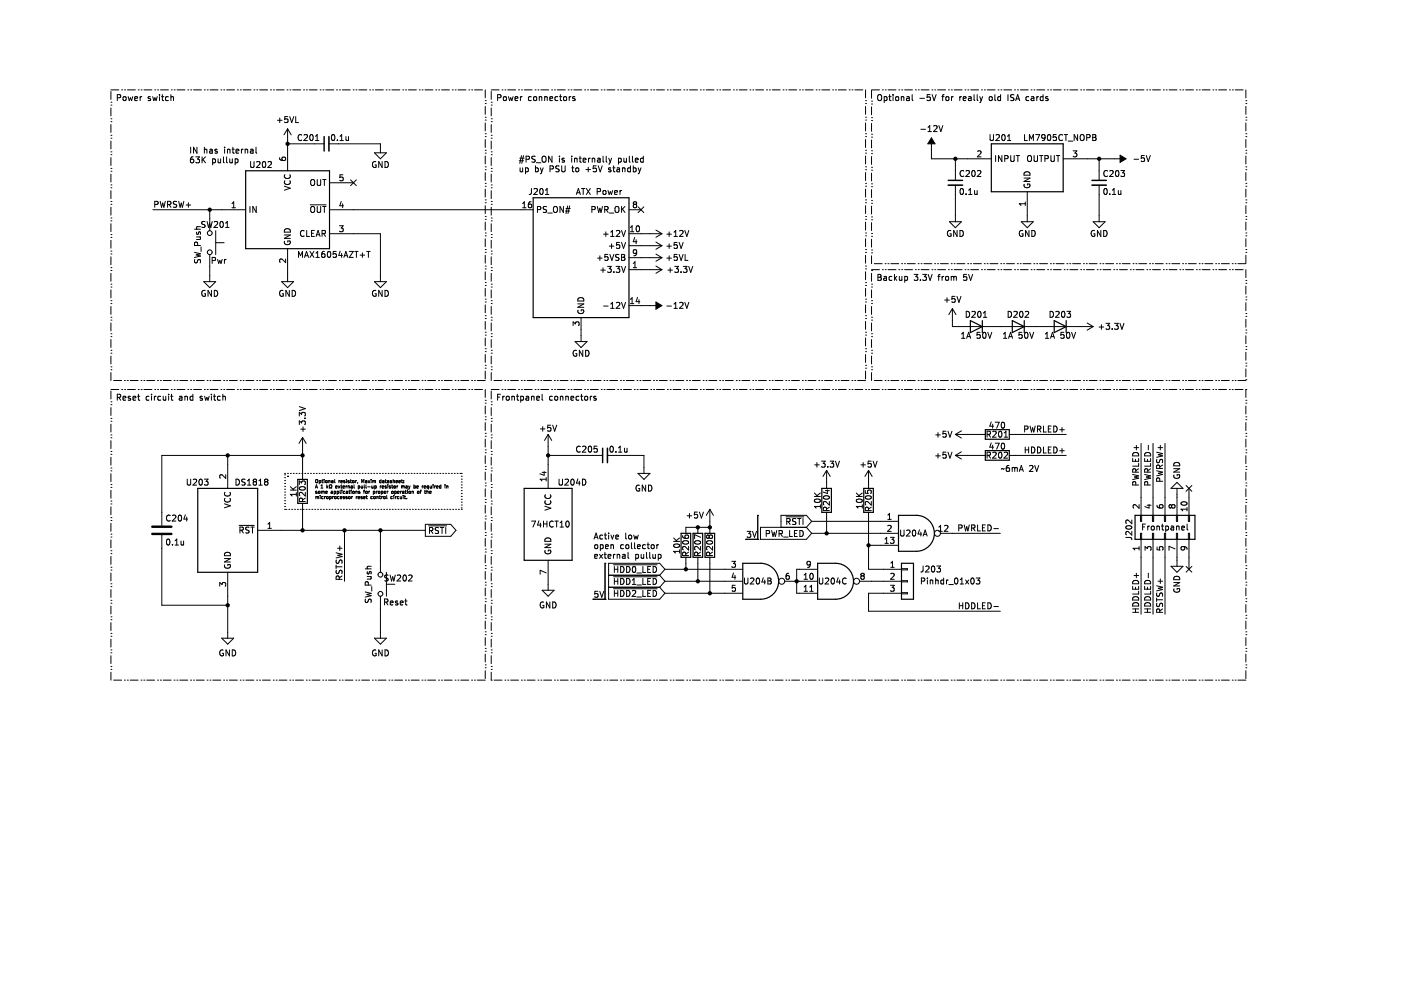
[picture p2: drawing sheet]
<svg xmlns="http://www.w3.org/2000/svg" width="420mm" height="297mm" viewBox="0 0 420 297" stroke-linecap="round" stroke-linejoin="round" font-family="sans-serif">
<g fill="none" stroke="#000" stroke-width=".3">
<path d="M33.3 36.5h.1M33.3 35.6h.1M33.3 31.5h.1M33.3 30.6h.1M33.3 27.4v2.4M33.3 32.4v2.3M33.3 37.3v2.4M33.3 26.9h2.3M35.2 29.3l.8-.1 .1-.7-.9-.1v1.8M36.5 26.9h.1M37.1 29h.4l.3 .3v.5l-.3 .4-.6-.4zM37.4 26.9h.1"/>
<path d="M38.2 26.9h2.4M38.4 29l.4 1.2 .3-.9 .4 .9 .3-1.2M40.4 29.6l.9-.2-.1-.4h-.5l-.3 .2 .1 .9h.7M41.5 26.9h.1M42 29v1.2M42.3 26.9h.1M42.5 29l-.5 .3M43.2 26.9h2.3M45.1 29h-.4l-.3 .2 .1 .3 .6 .1v.5h-.7M45.8 29l.3 1.2 .4-.9 .3 .9 .4-1.2M46.4 26.9h.1M47.3 26.9h.1"/>
<path d="M47.8 28.4v.1M47.8 29v1.2M48.1 26.9h2.4M48.4 29h.7M48.7 28.4v1.5l.4 .3M50.5 29h-.5l-.4 .3 .2 .8h.7M51.3 29.1l.6-.1 .1 1.2M51.3 28.4v1.8M51.4 26.9h.1M52.2 26.9h.1M53.1 26.9h2.4M56.3 26.9h.1"/>
<path d="M57.2 26.9h.1M58.1 26.9h2.3M61.3 26.9h.1M62.1 26.9h.1M63 26.9h2.4M66.2 26.9h.1M67.1 26.9h.1M68 26.9h2.3M71.2 26.9h.1M72.1 26.9h.1M72.9 26.9h2.4M76.2 26.9h.1"/>
<path d="M77 26.9h.1M77.9 26.9h2.4M81.1 26.9h.1M82 26.9h.1M82.8 26.9h2.4M83.2 36.1h1.4M83.9 35.4v1.3M86.1 26.9h.1M86.2 38.6v12.6M86.2 38.6l-1 1.8M86.2 38.6l1.1 1.8M86.3 34.9h-.9v.9l.8-.1 .1 .9-.3 .1-.6-.1"/>
<path d="M86.9 34.9l.6 1.8 .6-1.8M86.9 26.9h.1M87.8 26.9h2.4M88.7 34.9v1.8h.8M91 26.9h.1M91.9 26.9h.1M92.8 26.9h2.3M96 26.9h.1M96.8 26.9h.1M97.7 26.9h2.4M100.9 26.9h.1M101.8 26.9h.1"/>
<path d="M102.7 26.9h2.3M105.9 26.9h.1M106.8 26.9h.1M107.6 26.9h2.4M110.9 26.9h.1M111.7 26.9h.1M112.6 26.9h2.4M115.8 26.9h.1M116.7 26.9h.1M117.5 26.9h2.4M120.8 26.9h.1M121.6 26.9h.1"/>
<path d="M122.5 26.9h2.4M125.7 26.9h.1M126.6 26.9h.1M127.5 26.9h2.3M130.7 26.9h.1M131.5 26.9h.1M132.4 26.9h2.4M135.6 26.9h.1M136.5 26.9h.1M137.4 26.9h2.3M140.6 26.9h.1M141.5 26.9h.1"/>
<path d="M142.3 26.9h2.4M145.5 30.2h.1M145.5 31h.1M145.5 35.1h.1M145.5 36h.1M145.5 26.9v2.4M145.5 31.9v2.4M145.5 36.9v2.3M147.3 36.5h.1M147.3 35.6h.1M147.3 31.5h.1M147.3 30.6h.1"/>
<path d="M147.3 26.9h2.4M147.3 27.4v2.4M147.3 32.4v2.3M147.3 37.3v2.4M149.2 29.3l.9-.1 .1-.7-1-.1v1.8M150.6 26.9h.1M151 29.1l.3-.1 .5 .1-.1 1-.7-.1zM151.4 26.9h.1M152.3 26.9h2.3M152.5 29l.3 1.2 .4-.9 .3 .9 .4-1.2M154.5 29.6l.8-.2-.1-.4h-.5l-.2 .2v.9h.7M155.5 26.9h.1"/>
<path d="M156.1 29v1.2M156.4 26.9h.1M156.6 29l-.5 .3M157.2 26.9h2.4M159.3 29h-.5l-.3 .3 .1 .8h.7M160.2 29h.4l.4 .3v.5l-.4 .4-.6-.4zM160.5 26.9h.1M161.3 26.9h.1M161.7 29.1l.7-.1 .1 1.2M161.7 29v1.2M162.2 26.9h2.4M163.3 29.1l.7-.1 .1 1.2"/>
<path d="M163.3 29v1.2M164.9 29.6l.8-.2v-.4h-.6l-.2 .2 .1 .9h.7M165.4 26.9h.1M166.3 26.9h.1M167.1 26.9h2.4M167.3 29h-.5l-.4 .3 .2 .8h.7M167.8 29h.7M168.1 28.4v1.5l.4 .3M169.1 29.1l.2-.1 .5 .1v1l-.7-.1zM170.4 26.9h.1M170.7 29v1.2M171.2 29l-.5 .3"/>
<path d="M171.2 26.9h.1M172.1 26.9h2.4M172.4 29h-.4l-.3 .2 .1 .3 .6 .1v.5h-.7M175.3 26.9h.1M176.2 26.9h.1M177.1 26.9h2.3M180.3 26.9h.1M181.2 26.9h.1M182 26.9h2.4M185.3 26.9h.1M186.1 26.9h.1M187 26.9h2.3"/>
<path d="M190.2 26.9h.1M191.1 26.9h.1M191.9 26.9h2.4M195.2 26.9h.1M196 26.9h.1M196.9 26.9h2.4M200.1 26.9h.1M201 26.9h.1M201.8 26.9h2.4M205.1 26.9h.1M205.9 26.9h.1M206.8 26.9h2.4"/>
<path d="M210 26.9h.1M210.9 26.9h.1M211.8 26.9h2.3M215 26.9h.1M215.9 26.9h.1M216.7 26.9h2.4M220 26.9h.1M220.8 26.9h.1M221.7 26.9h2.3M224.9 26.9h.1M225.8 26.9h.1M226.6 26.9h2.4"/>
<path d="M229.9 26.9h.1M230.7 26.9h.1M231.6 26.9h2.4M234.8 26.9h.1M235.7 26.9h.1M236.6 26.9h2.3M239.8 26.9h.1M240.6 26.9h.1M241.5 26.9h2.4M244.7 26.9h.1M245.6 26.9h.1M246.5 26.9h2.3"/>
<path d="M249.7 26.9h.1M250.6 26.9h.1M251.4 26.9h2.4M254.7 26.9h.1M255.5 26.9h.1M256.4 26.9h2.4M259.6 30.2h.1M259.6 31h.1M259.6 35.1h.1M259.6 36h.1M259.6 26.9v2.4M259.6 31.9v2.4"/>
<path d="M259.6 36.9v2.3M261.4 36.1h.1M261.4 35.3h.1M261.4 31.2h.1M261.4 30.3h.1M261.4 26.9h2.3M261.4 27.1v2.4M261.4 32v2.4M261.4 37v2.4M263.3 28.6l.3-.2a.6 .6 0 0 1 .8 .6v.6a.6 .6 0 0 1-.6 .6 .6 .6 0 0 1-.6-.6zM264.6 26.9h.1M265.2 29h.5l.3 .3-.1 .8h-.7"/>
<path d="M265.2 29v1.8M265.5 26.9h.1M266.3 26.9h2.4M266.5 29h.7M266.8 28.4v1.5l.4 .3M267.8 28.4v.1M267.8 29v1.2M268.7 29.1l.2-.1 .5 .1v1l-.7-.1zM269.6 26.9h.1M270.3 29.1l.7-.1 .1 1.2M270.3 29v1.2M270.4 26.9h.1"/>
<path d="M271.3 26.9h2.4M271.9 29h.7l.1 1.2M272.7 29.4l-.9 .3 .3 .5 .6-.1M273.6 28.4v1.5l.2 .3M274.5 26.9h.1M275.4 26.9h.1M275.9 29.5h1.3M276.2 38.8h1.3M276.2 26.9h2.4M278.3 39.4h1M278.3 38.2l.5-.6v1.8M278.9 28.4h-.8l-.1 .8 .9-.1v.9l-.2 .2-.7-.2"/>
<path d="M279.5 26.9h.1M279.5 28.4l.6 1.8 .6-1.8M280 37.8l.7-.2 .3 .6-1.1 1.2h1.1M280.3 26.9h.1M281.2 26.9h2.4M281.6 37.6l.6 1.8 .6-1.8M282.4 29h.7M283.1 28.4l-.4 .2v1.6M283.8 29h.4l.4 .3v.5l-.4 .4-.6-.4zM284.4 26.9h.1M285.3 26.9h.1M285.4 29v1.2"/>
<path d="M285.9 29l-.5 .3M286.2 26.9h2.3M287.8 29v1.2M288.4 29l-.6 .3M288.9 29.6l.8-.2-.1-.4h-.5l-.2 .2v.9h.7M289.4 26.9h.1M290.3 26.9h.1M290.5 29h.7l.1 1.2M291.1 26.9h2.4M291.3 29.4l-.9 .3 .3 .5 .6-.1M292.1 28.4v1.5l.3 .3M293.1 28.4v1.5l.2 .3"/>
<path d="M293.8 29l.5 1.2M294.3 30.2l-.5 .6M294.4 26.9h.1M294.7 29l-.4 1.2M295.2 26.9h.1M296.1 26.9h2.3M296.8 29h.4l.4 .3v.5l-.4 .4-.6-.4zM298.4 28.4v1.5l.2 .3M299.3 26.9h.1M300.1 29h-.5l-.4 .3 .2 .8h.7M300.1 28.4v1.8M300.2 26.9h.1"/>
<path d="M301 26.9h2.4M302.3 28.4v1.8M304.1 28.4l-1 .1v.5l.8 .4 .2 .4-.4 .4-.6-.1M304.3 26.9h.1M304.6 30.2l.6-1.8 .6 1.8M304.8 29.6h.8M305.1 26.9h.1M306 26.9h2.4M308.5 29h-.5l-.3 .3 .2 .8h.6M309.2 26.9h.1M309.3 29h.7l.1 1.2M310.1 29.4l-.9 .3 .3 .5 .6-.1"/>
<path d="M310.1 26.9h.1M310.9 29v1.2M310.9 26.9h2.4M311.4 29l-.5 .3M312.8 29h-.5l-.3 .3 .1 .8h.7M312.8 28.4v1.8M314.2 26.9h.1M314.3 29h-.5l-.2 .2 .1 .3 .6 .1v.5h-.7M315 26.9h.1M315.9 26.9h2.4M319.1 26.9h.1M320 26.9h.1"/>
<path d="M320.9 26.9h2.3M324.1 26.9h.1M325 26.9h.1M325.8 26.9h2.4M329.1 26.9h.1M329.9 26.9h.1M330.8 26.9h2.3M334 26.9h.1M334.9 26.9h.1M335.7 26.9h2.4M339 26.9h.1M339.8 26.9h.1"/>
<path d="M340.7 26.9h2.4M343.9 26.9h.1M344.8 26.9h.1M345.6 26.9h2.4M348.9 26.9h.1M349.7 26.9h.1M350.6 26.9h2.4M353.8 26.9h.1M354.7 26.9h.1M355.6 26.9h2.3M358.8 26.9h.1M359.7 26.9h.1"/>
<path d="M360.5 26.9h2.4M363.8 26.9h.1M364.6 26.9h.1M365.5 26.9h2.3M368.7 26.9h.1M369.6 26.9h.1M370.4 26.9h2.4M373.6 30.2h.1M373.6 31h.1M373.6 35.1h.1M373.6 36h.1M373.6 26.9v2.4"/>
<path d="M373.6 31.9v2.4M373.6 36.9v2.3M33.3 56.3h.1M33.3 55.4h.1M33.3 51.3h.1M33.3 50.5h.1M33.3 46.4h.1M33.3 45.5h.1M33.3 41.4h.1M33.3 40.6h.1M33.3 42.3v2.4M33.3 47.2v2.4"/>
<path d="M33.3 52.2v2.4M33.3 57.2v2.3M57.2 44.1v1.8M58 47l-.6 .1-.2 .3-.1 1.1 .3 .3 .6-.2v-.8l-.6-.1-.3 .3M58.7 47h1.1l-.6 .7 .5 .2v.7l-.2 .2-.8-.2M59.1 44.1v1.8l-1.1-1.8v1.8M60.6 47v1.8M60.9 47.8l.7 1M61.3 44.1v1.8M61.3 44.9l.7-.1 .1 1.1M61.6 47l-1 1M62.9 44.8h.7l.1 1.1"/>
<path d="M63.7 45.1l-.9 .4 .3 .4 .6-.1M63.8 47.7l.5-.1 .3 .4-.1 .7h-.7M63.8 47.6v1.8M65.1 44.8l-.4-.1-.2 .3v.2l.6 .2v.4h-.6M65.4 47.6l.1 1.1 .7-.1M66.2 47.6v1.2M67 47v1.6l.3 .2M67.4 44.1v.2M67.4 44.7v1.2M68 47v1.6l.2 .2M68.2 44.9l.7-.1 .1 1.1M68.2 44.7v1.2"/>
<path d="M68.9 47.6l.1 1.1 .7-.1M69.6 44.7h.7M69.7 47.6v1.2M69.8 44.1v1.6l.5 .2M70.5 47.7l.5-.1 .4 .4-.2 .7h-.7M70.5 47.6v1.8M70.8 45.3l.8-.2v-.3l-.6-.1-.2 .3 .1 .8h.7M72.4 44.7v1.2M72.9 44.7l-.5 .4M73.5 44.9l.7-.1 .1 1.1M73.5 44.7v1.2M75.1 44.8h.7l.1 1.1"/>
<path d="M75.2 48.4v1.5l.3 .3 .5-.1 .2-.2v-1.5M75.9 45.1l-.8 .4 .2 .4 .6-.1M76.8 44.1v1.6l.2 .2M77 48.6l.6-.2 .4 .5-1.1 1.3h1.1M78.9 48.5l.2-.1a.96 .96 0 0 1 .6 .9 .96 .96 0 0 1-.6 .9 1.19 1.19 0 0 1-.2-1.7zM80.4 48.6l.7-.2 .3 .5-1.1 1.3h1.1M83.9 47.3v.5l.4 .2 1 .1 .4-.3-.2-.6-.9 .1-.1 .5 .4 .3M85.3 55.8l1.8 .6-1.8 .6M85.4 52.4a.8 .8 0 0 0 .8 1.1 .8 .8 0 0 0 .7-1.1M85.4 54.2a.8 .8 0 0 0 .8 1.1 .8 .8 0 0 0 .7-1.1M86.2 43.1h11M90.5 40.5a.8 .8 0 0 0-1.1 .7 .8 .8 0 0 0 1.1 .8"/>
<path d="M91.2 40.5l.7-.2 .3 .5-1.1 1.3h1.1M93.1 40.5l.2-.2a.96 .96 0 0 1 .6 .9 .96 .96 0 0 1-.6 .9l-.4-.7zM93.3 54.1l.3-.3a.6 .6 0 0 1 .8 .6v.6a.6 .6 0 0 1-.6 .6 .6 .6 0 0 1-.6-.6zM94.6 40.8l.5-.5v1.8M94.6 42.1h1M95.1 53.8v1.5l.4 .3 .5-.1 .2-.2v-1.5M96.8 53.8h1M97.3 53.8v1.8M98.6 43.1h15.5v2.7M98.8 54.8h7.2M99.6 40.5l.2-.2a.96 .96 0 0 1 .6 .9 .96 .96 0 0 1-.6 .9l-.4-.7zM101.2 42v.1"/>
<path d="M102 42.1h1M102 40.8l.5-.5v1.8M102.8 52.4h-.8l-.1 .9 .9-.1v.8l-.2 .2-.7-.2M103.8 40.9v1.1h.7M104.5 40.9v1.2M105.1 53.9l1.8 1.7M106.9 53.9l-1.8 1.7M112.3 45.8h3.6l-1.8 1.8zM112.7 48.5a.82 .82 0 0 0-1 .8 .82 .82 0 0 0 1.1 .7v-.6h-.3M114.6 48.4v1.8l-1-1.8v1.8M115.5 48.4a.91 .91 0 0 1 1 .9 .91 .91 0 0 1-1 .9zM145.5 40.1h.1"/>
<path d="M145.5 41h.1M145.5 45h.1M145.5 45.9h.1M145.5 50h.1M145.5 50.9h.1M145.5 55h.1M145.5 55.8h.1M145.5 59.9h.1M145.5 41.8v2.4M145.5 46.8v2.3M145.5 51.7v2.4M145.5 56.7v2.4"/>
<path d="M147.3 56.3h.1M147.3 55.4h.1M147.3 51.3h.1M147.3 50.5h.1M147.3 46.4h.1M147.3 45.5h.1M147.3 41.4h.1M147.3 40.6h.1M147.3 42.3v2.4M147.3 47.2v2.4M147.3 52.2v2.4M147.3 57.2v2.3"/>
<path d="M155.7 48.2h1.3M155.9 47.4h1.3M156 50.3l.1 1.1 .6-.1M156.4 46.6l-.5 2.4M156.7 50.3v1.2M157 46.6l-.5 2.4M157.6 50.4l.5-.1 .4 .3-.2 .8h-.7M157.6 50.3v1.8M157.8 47.8l.8-.1 .1-.7-.9-.2v1.8M159.4 56.5l-.1 1.5-.6 .3M160.1 56.7l.7-.2 .4 .5-1.1 1.3h1.1M160.5 46.9l-.9 .1v.5l.7 .3 .2 .5-.3 .3-.7-.1"/>
<path d="M160.6 50.4l.5-.1 .3 .3-.1 .8h-.7M160.6 49.7v1.8M160.8 48.8h1.4M162 56.7l.3-.2a.96 .96 0 0 1 .6 .9 .96 .96 0 0 1-.6 .9l-.4-.7zM162 50.3l.5 1.2M162.5 51.5l-.5 .6M162.6 47.1l.4-.3a.6 .6 0 0 1 .8 .6v.6a.6 .6 0 0 1-.6 .6 .6 .6 0 0 1-.6-.6zM162.9 50.3l-.4 1.2M163.6 57l.5-.5v1.8M163.6 58.3h1M165 50.6h.8l.1-.7-.9-.2v1.8M165.5 46.8v1.8l-1-1.8v1.8"/>
<path d="M167.7 49.8l-1 .1v.5l.8 .3 .2 .5-.4 .3-.6-.1M167.8 46.8v.2M167.8 47.4v1.2M168.5 49.7v1.5l.3 .3 .5-.1 .2-.2v-1.5M169.2 47.5l-.4-.1-.3 .3 .1 .2 .6 .2v.4h-.7M171.5 50.3h.6M171.5 46.8v.2M171.5 47.4v1.2M171.7 49.7v1.5l.4 .3M172.3 47.6l.7-.1 .1 1.1M172.3 47.4v1.2M172.7 50.5l.3-.2 .5 .2-.1 .9-.7-.1z"/>
<path d="M172.8 58.3l.6-1.8 .6 1.8M173 57.8h.9M173.7 47.4h.7M173.9 46.8v1.6l.5 .2M174.4 56.5h1M174.9 48l.8-.2-.1-.3-.5-.1-.2 .3 .1 .8h.6M174.9 56.5v1.8M175.7 50.8h1.4M175.8 56.5l1.2 1.8M176.4 50.1v1.4M176.5 47.4v1.2M177 47.4l-.5 .4"/>
<path d="M177 56.5l-1.2 1.8M177.6 47.6l.7-.1 .1 1.1M177.6 47.4v1.2M178.8 49.7h-.8l-.1 .9 .8-.1 .1 .8-.2 .2-.7-.2M179.1 57.4h.8l.1-.7-.9-.2v1.8M179.2 47.5h.7l.1 1.1M179.4 49.7l.6 1.8 .6-1.8M180 47.8l-.9 .4 .3 .4 .6-.1M180.9 46.8v1.6l.2 .2M180.9 57.3l.2-.2 .6 .2-.1 .9-.7-.1zM181.8 46.8v1.6l.3 .2M182.3 57.1l.4 1.2 .3-.9 .4 .9 .3-1.2"/>
<path d="M182.6 47.4l.4 1.2M183 48.6l-.4 .6M183.2 50.4l-.5-.1-.2 .3 .1 .2 .6 .2v.4h-.7M183.4 47.4l-.4 1.2M183.8 50.3h.7M184 49.7v1.5l.5 .3M184.3 57.7l.9-.2-.1-.3-.5-.1-.3 .3 .1 .8h.7M185.1 50.4h.6l.1 1.1M185.5 47.5l.5-.1 .3 .4-.1 .7h-.7M185.5 47.4v1.8M185.8 50.7l-.8 .4 .2 .4 .6-.1M185.9 57.1v1.2"/>
<path d="M186.4 57.1l-.5 .3M186.7 50.5l.7-.1v1.1M186.7 50.3v1.2M187.1 47.4l.1 1.1 .7-.1M187.9 47.4v1.2M188.7 46.8v1.6l.3 .2M189.1 50.4l-.5-.1-.4 .3 .2 .8h.7M189.1 49.7v1.8M189.7 46.8v1.6l.2 .2M189.9 50.4l.5-.1 .4 .3-.2 .8h-.7M189.9 49.7v1.8M190.5 48l.9-.2-.1-.3-.5-.1-.3 .3 .1 .8h.7"/>
<path d="M191.4 50.3l.4 1.2M191.8 51.5l-.4 .6M192.2 50.3l-.4 1.2M192.9 47.5l-.5-.1-.3 .4 .1 .7h.7M192.9 46.8v1.8M259.6 40.1h.1M259.6 41h.1M259.6 45h.1M259.6 45.9h.1M259.6 50h.1M259.6 50.9h.1M259.6 55h.1"/>
<path d="M259.6 55.8h.1M259.6 59.9h.1M259.6 41.8v2.4M259.6 46.8v2.3M259.6 51.7v2.4M259.6 56.7v2.4M261.4 56h.1M261.4 55.1h.1M261.4 51h.1M261.4 50.1h.1M261.4 46.1h.1M261.4 45.2h.1"/>
<path d="M261.4 41.1h.1M261.4 40.2h.1M261.4 42v2.3M261.4 46.9v2.4M261.4 51.9v2.3M261.4 56.8v2.4M279.3 43.1v4.5h18M279.3 41.3l1.1 1.8h-2.1zM286.5 47.6v6.5M286.5 55.5v11M288.2 56.6l.1-.1a.96 .96 0 0 1 .7 .9 .96 .96 0 0 1-.7 .9 1.19 1.19 0 0 1-.1-1.7zM289 51.3a.8 .8 0 0 0-1.1 .7 .8 .8 0 0 0 1.1 .7"/>
<path d="M289.7 58.1v.2M289.7 51.3l.7-.2 .3 .5-1.1 1.3h1.1M290.5 57l.5-.5v1.8M290.5 58.3h1M291.7 51.2l.2-.1a.96 .96 0 0 1 .6 .9 .96 .96 0 0 1-.6 .9 1.19 1.19 0 0 1-.2-1.7zM292.3 57.1l.1 1.1 .6-.1M293 57.1v1.2M293.1 51.3l.7-.2 .4 .5-1.2 1.3h1.2M293.2 45.4l.7-.2 .3 .5-1.1 1.3h1.1M296.9 40.3v1.5l.4 .3 .5-.1 .1-.2v-1.5M298.6 46.6v1.8M298.7 40.5l.7-.2 .3 .5-1.1 1.3h1.1"/>
<path d="M300.5 46.6v1.8l-1.1-1.8v1.8M300.6 40.5l.2-.2a.96 .96 0 0 1 .7 .9 .96 .96 0 0 1-.7 .9l-.4-.7zM301.3 47.6l.9-.1 .1-.7-1-.2v1.8M302.1 40.8l.5-.5v1.8M302.1 42.1h1.1M303.1 46.6v1.5l.4 .3 .5-.1 .1-.2v-1.5M304.7 46.6h1.1M305.3 46.6v1.8M307.1 53.4h1.8l-1.8 1h1.8M307.2 55.2a.82 .82 0 0 0 .8 1.1 .82 .82 0 0 0 .7-1.1h-.6v.3M307.2 51.8a.96 .96 0 0 1 1.1-.3 .96 .96 0 0 1 .6 1h-1.8zM307.3 40.3v1.8h.8"/>
<path d="M308.1 57.5v9M308.2 46.9l.4-.3a.6 .6 0 0 1 .8 .6v.6a.6 .6 0 0 1-.6 .6 .6 .6 0 0 1-.6-.6zM308.7 42.1v-1.8l.6 1.3 .6-1.3v1.8M310.1 46.6v1.5l.4 .3 .5-.1 .1-.2v-1.5M310.6 40.3h1.2l-.8 1.8M311.7 46.6h1.1M312.3 46.6v1.8M313.4 47.6l.8-.1 .1-.7-.9-.2v1.8M313.4 41.1l-.3 .3h-.5l-.1-.9 .6-.2 .3 .4-.1 1-.2 .3-.5 .1M314.3 40.5l.2-.2a.96 .96 0 0 1 .7 .9 .96 .96 0 0 1-.7 .9l-.4-.7zM315.2 46.6v1.5l.3 .3 .5-.1 .2-.2v-1.5M316.8 40.3h-.9l-.1 .9 .9-.1 .1 .9-.3 .1-.7-.1"/>
<path d="M316.8 46.6h1M317.3 46.6v1.8M318.6 40.5a.8 .8 0 0 0-1.1 .7 .8 .8 0 0 0 1.1 .8M318.9 47.6h17M319.1 40.3h1.1M319.7 40.3v1.8M320.3 42.3h1.4M321.8 45.2h1.2l-.6 .7 .5 .2v.7l-.3 .2-.8-.2M323.2 40.3v1.8l-1.1-1.8v1.8M324 40.6l.4-.3a.6 .6 0 0 1 .7 .6v.6a.6 .6 0 0 1-.6 .7 .6 .6 0 0 1-.6-.7zM325.9 41.3l.9-.1v-.7l-.9-.2v1.8M327.7 40.3h.6l.3 .4-.3 .5 .3 .2 .1 .4-.3 .3h-.7z"/>
<path d="M327.7 41.2h.6M329.6 47.6v6.5M329.6 55.5v11M331.3 56.6l.2-.1a.96 .96 0 0 1 .6 .9 .96 .96 0 0 1-.6 .9 1.19 1.19 0 0 1-.2-1.7zM332.1 51.3a.8 .8 0 0 0-1.1 .7 .8 .8 0 0 0 1.1 .7M332.8 58.1v.2M332.8 51.3l.7-.2 .3 .5-1.1 1.3h1.1M333.6 58.3h1M333.6 57l.5-.5v1.8M334.8 51.2l.2-.1a.96 .96 0 0 1 .6 .9 .96 .96 0 0 1-.6 .9 1.19 1.19 0 0 1-.2-1.7zM335.4 57.1l.1 1.1 .7-.1M335.9 46.5l1.8 1.1-1.8 1.1z"/>
<path d="M336.2 51.1h1.1l-.6 .7 .5 .2v.7l-.3 .2-.7-.2M336.2 57.1v1.2M340.1 47.7h1.4M343.2 46.6h-.9l-.1 .9 .9-.1 .1 .8-.3 .2-.7-.2M343.8 46.6l.6 1.8 .6-1.8M373.6 40.1h.1M373.6 41h.1M373.6 45h.1M373.6 45.9h.1M373.6 50h.1M373.6 50.9h.1M373.6 55h.1"/>
<path d="M373.6 55.8h.1M373.6 59.9h.1M373.6 41.8v2.4M373.6 46.8v2.3M373.6 51.7v2.4M373.6 56.7v2.4M33.3 76.1h.1M33.3 75.3h.1M33.3 71.2h.1M33.3 70.3h.1M33.3 66.2h.1M33.3 65.3h.1"/>
<path d="M33.3 61.2h.1M33.3 60.4h.1M33.3 62.1v2.4M33.3 67.1v2.3M33.3 72v2.4M33.3 77v2.4M45.8 62.9h27.9M46.4 61.3l.9-.1v-.7l-.9-.2v1.8M48 60.3l.5 1.8 .3-1.2 .3 1.2 .5-1.8M50.3 61.3l.8-.1 .1-.7-.9-.2v1.8M50.7 61.3l.6 .8M53 60.4l-.9 .1v.5l.7 .4 .2 .4-.4 .3h-.6"/>
<path d="M53.6 60.3l.4 1.8 .4-1.2 .3 1.2 .4-1.8M55.8 61.5h1.4M56.5 60.8v1.3M58.3 75.6l1.8 .5-1.3 .3 1.3 .3-1.8 .5M58.3 68.7h1.8M58.4 77.8l.1 .9h.5l.4-.8 .4-.1 .3 .3-.1 .7M58.9 71h1.2M59 69.6l-.1 .4 .3 .2h.2l.2-.6h.4v.6M59.3 73.6l-.1-.9-.7-.1-.2 1h1.8M60 71v.7l-1.1 .1M60.1 67.9l-1.1 .1 .1 .7M60.3 74v1.4"/>
<path d="M61.5 66.5l-.9 .1v.5l.7 .3 .2 .4-.3 .4-.7-.1M62.1 66.4l.4 1.8 .4-1.3 .3 1.3 .4-1.8M62.9 62.9v6.3M62.9 76.3v8.1M63.6 78.1l.9-.1 .1-.7-1-.1v1.8M64.2 66.6l.7-.2 .4 .5-1.1 1.3h1.1M64.7 72.7h2.5M64.7 69.2v7.1M65.3 77.8l.3 1.2 .3-.9 .4 .9 .3-1.2M66.1 66.6l.3-.2a.96 .96 0 0 1 .6 .9 .96 .96 0 0 1-.6 .9l-.5-.7zM67.3 77.8v1.2M67.7 66.9l.5-.5v1.8"/>
<path d="M67.7 68.2h1M67.8 77.8l-.5 .3M69.6 62.3h1M69.6 61l.5-.5v1.8M75 61.9v1.8M76.8 61.9v1.8l-1-1.8v1.8M85.3 70.4h1.8l-1.8 1.1h1.8M85.4 68.9a.96 .96 0 0 1 1.1-.3 .96 .96 0 0 1 .6 1h-1.8zM85.4 72.3a.82 .82 0 0 0 .8 1.1 .82 .82 0 0 0 .7-1.2h-.6v.4M85.7 77.6v1.1l-1.3-1.1-.5 .4 .1 .6M86.2 74.5v9.9M89.5 77.2v-1.8l.6 1.2 .6-1.2v1.8"/>
<path d="M91.2 69.2a.8 .8 0 0 0-1.1 .8 .8 .8 0 0 0 1.1 .7M91.3 77.2l.6-1.8 .6 1.8M91.5 76.6h.9M92 69.1v1.8h.8M92.9 75.4l1.2 1.8M93 61.4h4.8M93.3 62.1l.3-.2a.6 .6 0 0 1 .8 .6v.6a.6 .6 0 0 1-.6 .6 .6 .6 0 0 1-.6-.6zM93.4 69.9h.6M94.1 75.4l-1.2 1.8M94.3 69.1h-.9v1.8h.9M94.7 75.9l.6-.5v1.8M94.7 77.2h1.1"/>
<path d="M94.8 70.9l.6-1.8 .6 1.8M95 70.4h.8M95.1 61.9v1.4l.4 .4 .5-.1 .2-.3v-1.4M96.6 70l.8-.1 .1-.7-.9-.1v1.8M96.8 61.9h1M97 70l.6 .9M97.3 61.9v1.8M97.3 75.4h-.5l-.3 .4v1l.3 .4 .6-.2-.1-.9-.5-.1-.3 .4M98.4 75.4h.2a.96 .96 0 0 1 .6 .9 .96 .96 0 0 1-.6 .9 1.19 1.19 0 0 1-.2-1.8zM98.8 70h15.3v14.4M98.8 62.9h61.1M100.8 75.4h-.8l-.1 .8 .8-.1 .1 .9-.2 .2-.7-.2"/>
<path d="M101.8 67.7h1.1l-.6 .6 .5 .2v.8l-.2 .2-.8-.2M102 75.3l-.4 1.3h1.1M102.3 60.4l-.4 1.3h1.1M102.4 76v1.2M102.8 61.1v1.2M103.1 77.2l.6-1.8 .6 1.8M103.3 76.6h.9M104.8 75.4h1.2l-1.2 1.8h1.2M106.4 75.4h1M106.9 75.4v1.8M108 76.5h1.4M108.7 75.8v1.4"/>
<path d="M110 75.4h1M110.5 75.4v1.8M145.5 60.8h.1M145.5 64.9h.1M145.5 65.7h.1M145.5 69.8h.1M145.5 70.7h.1M145.5 74.8h.1M145.5 75.7h.1M145.5 79.7h.1M145.5 61.6v2.4M145.5 66.6v2.4"/>
<path d="M145.5 71.6v2.3M145.5 76.5v2.4M147.3 76.1h.1M147.3 75.3h.1M147.3 71.2h.1M147.3 70.3h.1M147.3 66.2h.1M147.3 65.3h.1M147.3 61.2h.1M147.3 60.4h.1M147.3 62.1v2.4M147.3 67.1v2.3"/>
<path d="M147.3 72v2.4M147.3 77v2.4M156.7 62.3h1.1M156.7 61l.5-.5v1.8M159.3 60.5l-.5 .1-.3 .3-.1 1 .4 .4 .6-.2-.1-.9h-.5l-.4 .3M161.2 62.8l.8-.1 .1-.6-.9-.2v1.8M163.9 62l-.9 .1v.5l.7 .3 .2 .4-.3 .4-.7-.1M164.3 63.9h1.3M166.2 62l.2-.1a.6 .6 0 0 1 .8 .6v.6a.6 .6 0 0 1-.6 .6 .6 .6 0 0 1-.6-.6zM169 61.9v1.8l-1.1-1.8v1.8M169.6 63.3h1.2M169.7 62.5h1.3"/>
<path d="M170.2 61.7l-.5 2.3M170.8 61.7l-.5 2.3M177.5 62.8l.9-.1v-.6l-.9-.2v1.8M179.1 61.9l.5 1.8 .3-1.3 .3 1.3 .5-1.8M179.2 77.4h1.4M179.9 76.7v1.4M181 70.2h1.4M181.4 62.8l.8-.1 .1-.6-.9-.2v1.8M181.7 69.5v1.4M181.8 62.8l.6 .9M182.2 79.8h1.1l-.6 .7 .5 .2v.8l-.2 .1-.8-.1M182.3 76.3h-.9v.8l.8-.1 .1 .9-.3 .2-.6-.2"/>
<path d="M182.7 73.8h1.4M182.7 63.9h1.4M182.9 76.3l.6 1.8 .6-1.8M183.2 70.9h1M183.2 69.6l.5-.5v1.8M183.4 73.1v1.4M184.7 62l.2-.1a.6 .6 0 0 1 .7 .6v.6a.6 .6 0 0 1-.6 .6 .6 .6 0 0 1-.6-.6zM184.8 79.8h1.1l-.6 .7 .5 .2v.8l-.3 .1-.7-.1M184.9 69.2l.6-.1 .4 .5-1.1 1.3h1.1M185.6 76.3l-.9 .1v.5l.8 .4 .1 .4-.3 .4-.7-.1M185.8 72.7h-.9v.8l.8-.1 .1 .9-.3 .2-.6-.2M186.4 76.3h.6l.3 .3-.3 .5 .3 .2 .1 .4-.3 .4h-.7z"/>
<path d="M186.4 79.8l.6 1.8 .6-1.8M186.4 69.1l.6 1.8 .6-1.8M186.4 72.7l.6 1.8 .6-1.8M186.4 61.9v1.8M186.4 77.1h.6M186.7 62.7l.7 1M187.4 61.9l-1 1M188.6 77.2h9.9M188.6 73.6h9.9M188.6 70h9.9M188.6 62.9h3.6M189.1 69.5h1"/>
<path d="M189.1 68.2l.5-.5v1.8M189.9 79l.5-.6v1.8M190.3 61.2l-.4 .4 .1 .5 .3 .2 .5-.1 .1-.3v-.3l-.3-.4M190.3 61.2l-.4-.3 .4-.4h.3l.3 .3-.3 .4M190.3 61.2h.3M190.3 71.2l-.4 1.3h1.1M190.8 71.9v1.2M190.9 67.8l.3-.1a.96 .96 0 0 1 .6 .9 .96 .96 0 0 1-.6 .9l-.4-.7zM190.9 75.6l-.3 .4-.5-.1-.1-.9 .6-.2 .3 .4v1l-.3 .4h-.5M191.4 62l1.7 1.7M193.1 62l-1.7 1.7M196.7 79.7l1.8 1.1"/>
<path d="M196.7 72.6l1.8 1M196.7 76.2l1.8 1M196.7 69l1.8 1M198.5 73.6l-1.8 1.1M198.5 77.2l-1.8 1.1M198.5 70l-1.8 1.1M200 73.8h1.4M200 77.4h1.4M200 70.2h1.4M200.7 69.5v1.4M200.7 73.1v1.4M200.7 76.7v1.4"/>
<path d="M202.1 69.6l.5-.5v1.8M202.1 70.9h1.1M202.4 79.8h1.1l-.6 .7 .5 .2v.8l-.3 .1-.7-.1M203.1 76.3h-.9l-.1 .8 .9-.1 .1 .9-.3 .2-.7-.2M203.1 72.7h-.9l-.1 .8 .9-.1 .1 .9-.3 .2-.7-.2M203.7 72.7l.6 1.8 .6-1.8M203.7 76.3l.6 1.8 .6-1.8M203.8 69.2l.7-.1 .4 .5-1.1 1.3h1.1M204.9 79.8h1.1l-.6 .7 .5 .2v.8l-.2 .1-.8-.1M205.4 69.1l.6 1.8 .6-1.8M205.5 76.3v1.8h.8M206.5 79.8l.6 1.8 .6-1.8"/>
<path d="M259.6 60.8h.1M259.6 64.9h.1M259.6 65.7h.1M259.6 69.8h.1M259.6 70.7h.1M259.6 74.8h.1M259.6 75.7h.1M259.6 79.7h.1M259.6 61.6v2.4M259.6 66.6v2.4M259.6 71.6v2.3M259.6 76.5v2.4"/>
<path d="M261.4 75.8h.1M261.4 74.9h.1M261.4 70.8h.1M261.4 70h.1M261.4 65.9h.1M261.4 65h.1M261.4 60.9h.1M261.4 60.1h.1M261.4 61.8v2.4M261.4 66.7v2.4M261.4 71.7v2.4M261.4 76.7v2.3"/>
<path d="M262.2 79h2.4M265.4 79h.1M266.3 79h.1M267.2 79h2.3M270.4 79h.1M271.3 79h.1M272.1 79h2.4M275.3 79h.1M276.2 79h.1M277.1 79h2.3M280.3 79h.1M281.2 79h.1"/>
<path d="M282 79h2.4M284.7 66.5h3.6l-1.8 1.8zM285.2 69.2a.82 .82 0 0 0-1.1 .8 .82 .82 0 0 0 1.1 .7v-.6h-.3M285.3 79h.1M286.1 79h.1M287 79h2.4M287 69.1v1.8l-1-1.8v1.8M287.9 69.1a.91 .91 0 0 1 1 .9 .91 .91 0 0 1-1 .9zM290.2 79h.1M291.1 79h.1M291.9 79h2.4M295.2 79h.1"/>
<path d="M296 79h.1M296.9 79h2.4M300.1 79h.1M301 79h.1M301.9 79h2.3M305.1 79h.1M306 79h.1M306.3 66.5h3.6l-1.8 1.8zM306.7 69.2a.82 .82 0 0 0-1 .8 .82 .82 0 0 0 1.1 .7v-.6h-.4M306.8 79h2.4M307.5 61.1h-1.8l.5 .5M307.5 60.6v1"/>
<path d="M308.6 69.1v1.8l-1-1.8v1.8M309.4 69.1a.91 .91 0 0 1 1.1 .9 .91 .91 0 0 1-1.1 .9zM310 79h.1M310.9 79h.1M311.8 79h2.3M315 79h.1M315.9 79h.1M316.7 79h2.4M320 79h.1M320.8 79h.1M321.7 79h2.4M324.9 79h.1"/>
<path d="M325.8 79h.1M326.6 79h2.4M327.8 66.5h3.6l-1.8 1.8zM328.3 69.2a.82 .82 0 0 0-1.1 .8 .82 .82 0 0 0 1.1 .7v-.6h-.3M329.9 79h.1M330.1 69.1v1.8l-1-1.8v1.8M330.7 79h.1M331 69.1a.91 .91 0 0 1 1 .9 .91 .91 0 0 1-1 .9zM331.6 79h2.4M334.8 79h.1M335.7 79h.1M336.6 79h2.3"/>
<path d="M339.8 79h.1M340.7 79h.1M341.5 79h2.4M344.8 79h.1M345.6 79h.1M346.5 79h2.3M349.7 79h.1M350.6 79h.1M351.4 79h2.4M354.7 79h.1M355.5 79h.1M356.4 79h2.4"/>
<path d="M359.6 79h.1M360.5 79h.1M361.3 79h2.4M364.6 79h.1M365.4 79h.1M366.3 79h2.4M369.5 79h.1M370.4 79h.1M371.3 79h2.3M373.6 60.8h.1M373.6 64.9h.1M373.6 65.7h.1"/>
<path d="M373.6 69.8h.1M373.6 70.7h.1M373.6 74.8h.1M373.6 75.7h.1M373.6 61.6v2.4M373.6 66.6v2.4M373.6 71.6v2.3M373.6 76.5v2.4M33.3 96h.1M33.3 95.1h.1M33.3 91h.1M33.3 90.1h.1"/>
<path d="M33.3 86h.1M33.3 85.2h.1M33.3 81.1h.1M33.3 80.2h.1M33.3 81.9v2.4M33.3 86.9v2.4M33.3 91.9v2.3M33.3 96.8v2.4M61.1 84.4h3.6l-1.8 1.8zM61.5 87.1a.82 .82 0 0 0-1 .9 .82 .82 0 0 0 1.1 .7v-.6h-.3M63.4 87v1.8l-1-1.8v1.8M64.3 87a.91 .91 0 0 1 1 .9 .91 .91 0 0 1-1 .9z"/>
<path d="M84.5 84.4h3.5l-1.8 1.8zM84.9 87.1a.82 .82 0 0 0-1.1 .9 .82 .82 0 0 0 1.2 .7v-.6h-.4M86.8 87v1.8l-1.1-1.8v1.8M87.6 87a.91 .91 0 0 1 1.1 .9 .91 .91 0 0 1-1.1 .9zM112.3 84.4h3.6l-1.8 1.8zM112.7 87.1a.82 .82 0 0 0-1 .9 .82 .82 0 0 0 1.1 .7v-.6h-.3M114.6 87v1.8l-1-1.8v1.8M115.5 87a.91 .91 0 0 1 1 .9 .91 .91 0 0 1-1 .9zM145.5 80.6h.1M145.5 84.7h.1M145.5 85.6h.1M145.5 89.7h.1"/>
<path d="M145.5 90.5h.1M145.5 94.6h.1M145.5 95.5h.1M145.5 99.6h.1M145.5 81.5v2.3M145.5 86.4v2.4M145.5 91.4v2.4M145.5 96.3v2.4M147.3 96h.1M147.3 95.1h.1M147.3 91h.1M147.3 90.1h.1"/>
<path d="M147.3 86h.1M147.3 85.2h.1M147.3 81.1h.1M147.3 80.2h.1M147.3 81.9v2.4M147.3 86.9v2.4M147.3 91.9v2.3M147.3 96.8v2.4M171.9 97.6v-1.1l.7 .6 .1-.5h.8l.2 .2-.2 .8M173.3 91.1h1.8l-1.8 1h1.8M173.4 93a.82 .82 0 0 0 .8 1 .82 .82 0 0 0 .7-1.1h-.6v.3M173.4 89.5a.96 .96 0 0 1 1.1-.2 .96 .96 0 0 1 .6 .9h-1.8z"/>
<path d="M174.3 95.2v7.2M180.2 81h1.3M180.8 80.3v1.3M181 91.7h1.4M183.2 91.1l.5-.5v1.8M183.2 92.4h1M184.1 81.5v.1M184.9 90.8l.6-.2 .4 .5-1.1 1.3h1.1M186.4 90.6l.6 1.8 .6-1.8M188.6 80.8h9.9M188.6 91.6h8.1M189.1 89.7l.5-.5v1.8"/>
<path d="M189.1 91h1M189.9 80.2h1M191.2 89.1l-.4 1.3h1.1M191.6 89.8v1.2M196.7 90.5l1.8 1.1-1.8 1.1zM198.5 80.8l-1.8 1.1M200 91.7h1.4M200.3 81h1.4M201 80.3v1.3M202.1 92.4h1.1M202.1 91.1l.5-.5v1.8M203.8 90.8l.7-.2 .4 .5-1.1 1.3h1.1"/>
<path d="M204.2 81.5v.1M205.4 90.6l.6 1.8 .6-1.8M259.6 80.6h.1M259.6 84.7h.1M259.6 85.6h.1M259.6 89.7h.1M259.6 90.5h.1M259.6 94.6h.1M259.6 95.5h.1M259.6 99.6h.1M259.6 81.5v2.3M259.6 86.4v2.4"/>
<path d="M259.6 91.4v2.4M259.6 96.3v2.4M261.4 96h.1M261.4 95.1h.1M261.4 91h.1M261.4 90.1h.1M261.4 86h.1M261.4 85.2h.1M261.4 81.1h.1M261.4 80.8h2.3M261.4 81.9v2.4M261.4 86.9v2.4"/>
<path d="M261.4 91.9v2.3M261.4 96.8v2.4M263.3 82.2h.6l.3 .4-.3 .5 .3 .2 .1 .4-.3 .3h-.7zM263.3 83.1h.6M264.6 80.8h.1M265.1 82.9h.7l.1 1.1M265.5 80.8h.1M265.9 83.3l-.9 .3 .3 .4h.6M266.3 80.8h2.4M267.5 82.9l-.5-.1-.4 .4 .2 .8h.7M268.3 82.2v1.8M268.4 83.4l.5 .6"/>
<path d="M268.9 82.8l-.6 .7M269.6 80.8h.1M269.7 82.8l.1 1.2 .7-.1M270.4 80.8h.1M270.5 82.8v1.2M271.3 80.8h2.4M271.3 82.9l.5-.1 .4 .4-.2 .8h-.7M271.3 82.8v1.8M274.2 82.2h1.1l-.6 .7 .5 .2v.8l-.3 .1-.7-.1M274.5 80.8h.1M275.4 80.8h.1M276 83.9v.1"/>
<path d="M276.2 80.8h2.4M276.7 82.2h1.1l-.6 .7 .5 .2v.8l-.2 .1-.8-.1M278.3 82.2l.6 1.8 .6-1.8M279.5 80.8h.1M280.3 80.8h.1M281.2 80.8h2.4M281.3 82.8h.6M281.9 82.2l-.4 .3v1.5M282.5 82.8v1.2M283 82.8l-.5 .4M283.3 89.9h1.4M283.6 83l.3-.2 .5 .2-.1 1-.7-.1z"/>
<path d="M284 89.3v1.3M284.4 80.8h.1M285.3 83l.5-.2 .2 .3M285.3 82.8v1.2M285.3 80.8h.1M285.6 92.5v5.4h42.2M285.6 92.5l-1.1 1.8M285.6 92.5l1.1 1.8M286 83.1l.3-.3 .4 .1 .1 1.1M286 83.1v.9M286.2 80.8h2.3M286.4 88.8h-.9v.9l.8-.1 .1 .9-.3 .1-.6-.1"/>
<path d="M287 88.8l.6 1.8 .6-1.8M289.4 80.8h.1M289.8 93.3a.91 .91 0 0 1 1 .9 .91 .91 0 0 1-1 .9zM289.9 82.2h-.9l-.1 .9 .9-.1 .1 .9-.3 .1-.7-.1M290.3 80.8h.1M290.5 82.2l.6 1.8 .6-1.8M291.1 80.8h2.4M291.5 93.5l.7-.2 .3 .5-1.1 1.3h1.1M293.4 93.5l.2-.2a.96 .96 0 0 1 .6 .9 .96 .96 0 0 1-.6 .9l-.4-.7zM293.9 99.6h-.8l-.1 .9 .8-.1 .1 .8-.2 .2-.7-.2M294.4 80.8h.1M294.9 95.1h1"/>
<path d="M294.9 93.8l.5-.5v1.8M294.9 99.7l.2-.1a.96 .96 0 0 1 .6 .9 .96 .96 0 0 1-.6 .9 1.19 1.19 0 0 1-.2-1.7zM295.2 80.8h.1M296.1 80.8h2.3M296.2 99.6l.6 1.8 .6-1.8M299.3 80.8h.1M300.2 80.8h.1M301 80.8h2.4M302.3 93.3a.91 .91 0 0 1 1.1 .9 .91 .91 0 0 1-1.1 .9zM304.1 93.5l.6-.2 .4 .5-1.1 1.3h1.1M304.3 80.8h.1M305.1 80.8h.1"/>
<path d="M305.9 93.5l.3-.2a.96 .96 0 0 1 .6 .9 .96 .96 0 0 1-.6 .9l-.4-.7zM306 80.8h2.4M306.5 99.6h-.9v.9l.8-.1 .1 .8-.3 .2-.6-.2M307.4 99.8l.3-.2a.96 .96 0 0 1 .6 .9 .96 .96 0 0 1-.6 .9l-.4-.7zM307.5 93.5l.7-.2 .3 .5-1.1 1.3h1.1M308.8 99.6l.6 1.8 .6-1.8M309.2 80.8h.1M310.1 80.8h.1M310.9 80.8h2.4M314.2 80.8h.1M314.9 93.3a.91 .91 0 0 1 1.1 .9 .91 .91 0 0 1-1.1 .9zM315 80.8h.1"/>
<path d="M315.9 80.8h2.4M316.6 93.5l.7-.2 .4 .5-1.2 1.3h1.2M318.5 93.5l.3-.2a.96 .96 0 0 1 .6 .9 .96 .96 0 0 1-.6 .9l-.5-.7zM319.1 99.6h-.9l-.1 .9 .9-.1 .1 .8-.3 .2-.7-.2M319.1 80.8h.1M320 93.3h1.1l-.6 .7 .5 .2v.7l-.3 .2-.7-.2M320 80.8h.1M320 99.8l.3-.2a.96 .96 0 0 1 .6 .9 .96 .96 0 0 1-.6 .9l-.5-.7zM320.9 80.8h2.3M321.4 99.6l.6 1.8 .6-1.8M324.1 80.8h.1M325 80.8h.1"/>
<path d="M325.8 80.8h2.4M326 96.8l1.8 1.1M327.8 97.9l-1.8 1.1M329.1 80.8h.1M329.6 98h1.4M329.9 80.8h.1M330.3 97.3v1.4M330.8 80.8h2.3M331.7 96.9h1.1l-.6 .7 .5 .2v.7l-.3 .2-.7-.2M333.6 98.5v.2M334 80.8h.1M334.2 96.9h1.2l-.6 .7 .5 .2v.7l-.3 .2-.8-.2"/>
<path d="M334.9 80.8h.1M335.7 80.8h2.4M335.9 96.9l.6 1.8 .6-1.8M339 80.8h.1M339.8 80.8h.1M340.7 80.8h2.4M343.9 80.8h.1M344.8 80.8h.1M345.6 80.8h2.4M348.9 80.8h.1M349.7 80.8h.1M350.6 80.8h2.4"/>
<path d="M353.8 80.8h.1M354.7 80.8h.1M355.6 80.8h2.3M358.8 80.8h.1M359.7 80.8h.1M360.5 80.8h2.4M363.8 80.8h.1M364.6 80.8h.1M365.5 80.8h2.3M368.7 80.8h.1M369.6 80.8h.1M370.4 80.8h2.4"/>
<path d="M373.6 84.1h.1M373.6 84.9h.1M373.6 89h.1M373.6 89.9h.1M373.6 94h.1M373.6 94.8h.1M373.6 98.9h.1M373.6 99.8h.1M373.6 80.8v2.4M373.6 85.8v2.4M373.6 90.7v2.4M373.6 95.7v2.4"/>
<path d="M33.3 110.8h.1M33.3 110h.1M33.3 105.9h.1M33.3 105h.1M33.3 100.9h.1M33.3 100h.1M33.3 116.7h2.3M33.3 101.8v2.3M33.3 106.7v2.4M33.3 111.7v2.4M33.3 117.2v2.4M34.1 114.1h2.4"/>
<path d="M35.2 119.1l.8-.1 .1-.7-.9-.1v1.8M35.6 119.1l.6 .9M36.5 116.7h.1M36.9 119.4l.8-.2v-.3l-.6-.1-.2 .2 .1 .9h.7M37.3 114.1h.1M37.4 116.7h.1M38.2 114.1h.1M38.2 116.7h2.4M39 114.1h2.4M39.1 118.9l-.4-.1-.3 .2 .1 .3 .6 .2v.4h-.7M39.9 119.4l.8-.2v-.3l-.6-.1-.2 .2 .1 .9h.7M41.3 118.8h.6"/>
<path d="M41.5 116.7h.1M41.5 118.2v1.5l.4 .3M42.3 114.1h.1M42.3 116.7h.1M43.1 114.1h.1M43.2 116.7h2.3M44 114.1h2.4M44.7 118.9l-.5-.1-.4 .3 .2 .8h.7M45.4 118.2v.1M45.4 118.8v1.2M46.3 118.8v1.2M46.4 116.7h.1"/>
<path d="M46.8 118.8l-.5 .3M47.2 114.1h.1M47.3 116.7h.1M48.1 114.1h.1M48.1 116.7h2.4M48.2 118.9l-.5-.1-.4 .3 .2 .8h.7M49 118.8v1.1l.7-.1M49 114.1h2.3M49.7 118.8v1.2M50.6 118.2v.1M50.6 118.8v1.2M51.2 118.8h.7"/>
<path d="M51.4 116.7h.1M51.4 118.2v1.5l.5 .3M52.2 114.1h.1M52.2 116.7h.1M53.1 114.1h.1M53.1 116.7h2.4M53.8 118.9h.7l.1 1.1M53.9 114.1h2.4M54.6 119.2l-.9 .3 .3 .5 .6-.1M55.5 118.9h.6l.1 1.1M55.5 118.8v1.2M56.3 116.7h.1"/>
<path d="M57.2 114.1h.1M57.2 116.7h.1M57.8 118.9l-.5-.1-.3 .3 .2 .8h.6M57.8 118.2v1.8M58 114.1h.1M58.1 116.7h2.3M58.9 114.1h2.3M60.7 118.9l-.5-.1-.2 .2 .1 .3 .6 .2v.4h-.7M61.3 116.7h.1M61.4 118.8l.3 1.2 .3-.9 .4 .9 .3-1.2M62.1 114.1h.1M62.1 116.7h.1"/>
<path d="M63 114.1h.1M63 116.7h2.4M63.4 118.2v.1M63.4 118.8v1.2M63.8 114.1h2.4M64 118.8h.7M64.3 118.2v1.5l.4 .3M66.1 118.9l-.6-.1-.3 .3 .2 .8h.7M66.2 116.7h.1M66.8 118.9h.7l.1 1.1M66.8 118.2v1.8M67.1 114.1h.1"/>
<path d="M67.1 116.7h.1M67.9 114.1h.1M68 116.7h2.3M68.8 114.1h2.4M71.2 116.7h.1M72 114.1h.1M72.1 116.7h.1M72.9 114.1h.1M72.9 116.7h2.4M73.7 114.1h2.4M76.2 116.7h.1M77 114.1h.1"/>
<path d="M77 116.7h.1M77.8 114.1h.1M77.9 116.7h2.4M78.7 114.1h2.4M81.1 116.7h.1M81.9 114.1h.1M82 116.7h.1M82.8 114.1h.1M82.8 116.7h2.4M83.7 114.1h2.3M86.1 116.7h.1M86.9 114.1h.1"/>
<path d="M86.9 116.7h.1M87.8 114.1h.1M87.8 116.7h2.4M88.6 114.1h2.4M91 116.7h.1M91.9 114.1h.1M91.9 116.7h.1M92.7 114.1h.1M92.8 116.7h2.3M93.6 114.1h2.3M96 116.7h.1M96.8 114.1h.1"/>
<path d="M96.8 116.7h.1M97.7 114.1h.1M97.7 116.7h2.4M98.5 114.1h2.4M100.9 116.7h.1M101.8 114.1h.1M101.8 116.7h.1M102.6 114.1h.1M102.7 116.7h2.3M103.5 114.1h2.4M105.9 116.7h.1M106.7 114.1h.1"/>
<path d="M106.8 116.7h.1M107.6 114.1h.1M107.6 116.7h2.4M108.4 114.1h2.4M110.9 116.7h.1M111.7 114.1h.1M111.7 116.7h.1M112.5 114.1h.1M112.6 116.7h2.4M113.4 114.1h2.4M115.8 116.7h.1M116.6 114.1h.1"/>
<path d="M116.7 116.7h.1M117.5 114.1h.1M117.5 116.7h2.4M118.4 114.1h2.3M120.8 116.7h.1M121.6 114.1h.1M121.6 116.7h.1M122.5 114.1h.1M122.5 116.7h2.4M123.3 114.1h2.4M125.7 116.7h.1M126.6 114.1h.1"/>
<path d="M126.6 116.7h.1M127.4 114.1h.1M127.5 116.7h2.3M128.3 114.1h2.4M130.7 116.7h.1M131.5 114.1h.1M131.5 116.7h.1M132.4 114.1h.1M132.4 116.7h2.4M133.2 114.1h2.4M135.6 116.7h.1M136.5 114.1h.1"/>
<path d="M136.5 116.7h.1M137.3 114.1h.1M137.4 116.7h2.3M138.2 114.1h2.4M140.6 116.7h.1M141.4 114.1h.1M141.5 116.7h.1M142.3 114.1h.1M142.3 116.7h2.4M143.2 114.1h2.3M145.5 120h.1M145.5 100.4h.1"/>
<path d="M145.5 104.5h.1M145.5 105.4h.1M145.5 109.5h.1M145.5 110.4h.1M145.5 101.3v2.4M145.5 106.3v2.3M145.5 111.2v2.4M145.5 116.7v2.4M147.3 110.8h.1M147.3 110h.1M147.3 105.9h.1M147.3 105h.1"/>
<path d="M147.3 100.9h.1M147.3 100h.1M147.3 116.7h2.4M147.3 101.8v2.3M147.3 106.7v2.4M147.3 111.7v2.4M147.3 117.2v2.4M148.1 114.1h2.4M149.2 119h.6M150.1 118.2h-.9v1.8M150.6 116.7h.1M150.8 118.8v1.2"/>
<path d="M151.3 118.8l-.5 .3M151.4 114.1h.1M151.4 116.7h.1M151.9 118.9l.2-.1 .6 .1-.1 1-.7-.1zM152.2 114.1h.1M152.3 116.7h2.3M153.1 114.1h2.4M153.5 118.9h.7l.1 1.1M153.5 118.8v1.2M154.9 118.8h.7M155.1 118.2v1.5l.5 .3M155.5 116.7h.1"/>
<path d="M156.2 118.9l.5-.1 .3 .3-.2 .8h-.6M156.2 118.8v1.8M156.3 114.1h.1M156.4 116.7h.1M157.2 114.1h.1M157.2 116.7h2.4M157.8 118.9h.7l.1 1.1M158.1 114.1h2.3M158.6 119.2l-.9 .3 .3 .5 .6-.1M159.4 118.9h.7l.1 1.1M159.4 118.8v1.2M160.5 116.7h.1"/>
<path d="M161 119.4l.8-.2-.1-.3-.5-.1-.2 .2v.9h.7M161.3 114.1h.1M161.3 116.7h.1M162.2 114.1h.1M162.2 116.7h2.4M162.6 118.2v1.5l.2 .3M163 114.1h2.4M165.4 116.7h.1M165.7 118.9l-.6-.1-.3 .3 .2 .8h.7M166.2 114.1h.1M166.3 116.7h.1M166.4 118.9l.3-.1 .5 .1-.1 1-.7-.1z"/>
<path d="M167.1 114.1h.1M167.1 116.7h2.4M168 114.1h2.3M168.1 118.9h.6l.1 1.1M168.1 118.8v1.2M169.7 118.9h.7v1.1M169.7 118.8v1.2M170.4 116.7h.1M171.2 114.1h.1M171.2 119.4l.9-.2-.1-.3-.5-.1-.3 .2 .1 .9h.7M171.2 116.7h.1M172.1 114.1h.1"/>
<path d="M172.1 116.7h2.4M172.5 102.4h3.6l-1.8 1.8zM172.9 105.1a.82 .82 0 0 0-1 .8 .82 .82 0 0 0 1.1 .7v-.6h-.4M172.9 114.1h2.4M173.6 118.9l-.5-.1-.3 .3 .1 .8h.7M174.1 118.8h.7M174.4 118.2v1.5l.4 .3M174.8 105v1.8l-1.1-1.8v1.8M175.3 116.7h.1M175.4 118.9l.3-.1 .5 .1-.1 1-.7-.1zM175.6 105a.91 .91 0 0 1 1.1 .9 .91 .91 0 0 1-1.1 .9zM176.2 114.1h.1"/>
<path d="M176.2 116.7h.1M177 114.1h.1M177 118.8v1.2M177.1 116.7h2.3M177.5 118.8l-.5 .3M177.9 114.1h2.4M178.7 118.9l-.4-.1-.2 .2v.3l.6 .2v.4h-.6M180.3 116.7h.1M181.1 114.1h.1M181.2 116.7h.1M182 114.1h.1M182 116.7h2.4"/>
<path d="M182.8 114.1h2.4M185.3 116.7h.1M186.1 114.1h.1M186.1 116.7h.1M186.9 114.1h.1M187 116.7h2.3M187.8 114.1h2.4M190.2 116.7h.1M191 114.1h.1M191.1 116.7h.1M191.9 114.1h.1M191.9 116.7h2.4"/>
<path d="M192.8 114.1h2.3M195.2 116.7h.1M196 114.1h.1M196 116.7h.1M196.9 114.1h.1M196.9 116.7h2.4M197.7 114.1h2.4M200.1 116.7h.1M201 114.1h.1M201 116.7h.1M201.8 114.1h.1M201.8 116.7h2.4"/>
<path d="M202.7 114.1h2.3M205.1 116.7h.1M205.9 114.1h.1M205.9 116.7h.1M206.8 114.1h.1M206.8 116.7h2.4M207.6 114.1h2.4M210 116.7h.1M210.9 114.1h.1M210.9 116.7h.1M211.7 114.1h.1M211.8 116.7h2.3"/>
<path d="M212.6 114.1h2.4M215 116.7h.1M215.8 114.1h.1M215.9 116.7h.1M216.7 114.1h.1M216.7 116.7h2.4M217.5 114.1h2.4M220 116.7h.1M220.8 114.1h.1M220.8 116.7h.1M221.6 114.1h.1M221.7 116.7h2.3"/>
<path d="M222.5 114.1h2.4M224.9 116.7h.1M225.7 114.1h.1M225.8 116.7h.1M226.6 114.1h.1M226.6 116.7h2.4M227.5 114.1h2.3M229.9 116.7h.1M230.7 114.1h.1M230.7 116.7h.1M231.6 114.1h.1M231.6 116.7h2.4"/>
<path d="M232.4 114.1h2.4M234.8 116.7h.1M235.7 114.1h.1M235.7 116.7h.1M236.5 114.1h.1M236.6 116.7h2.3M237.4 114.1h2.3M239.8 116.7h.1M240.6 114.1h.1M240.6 116.7h.1M241.5 114.1h.1M241.5 116.7h2.4"/>
<path d="M242.3 114.1h2.4M244.7 116.7h.1M245.6 114.1h.1M245.6 116.7h.1M246.4 114.1h.1M246.5 116.7h2.3M247.3 114.1h2.4M249.7 116.7h.1M250.5 114.1h.1M250.6 116.7h.1M251.4 114.1h.1M251.4 116.7h2.4"/>
<path d="M252.2 114.1h2.4M254.7 116.7h.1M255.5 114.1h.1M255.5 116.7h.1M256.3 114.1h.1M256.4 116.7h2.4M257.2 114.1h2.4M259.6 100.4h.1M259.6 104.5h.1M259.6 105.4h.1M259.6 109.5h.1M259.6 110.4h.1"/>
<path d="M259.6 101.3v2.4M259.6 106.3v2.3M259.6 111.2v2.4M259.6 116.7h.1M260.5 116.7h.1M261.3 116.7h2.4M261.4 110.8h.1M261.4 110h.1M261.4 105.9h.1M261.4 105h.1M261.4 100.9h.1M261.4 100h.1"/>
<path d="M261.4 101.8v2.3M261.4 106.7v2.4M261.4 111.7v2.4M262.2 114.1h2.4M264.6 116.7h.1M265.4 114.1h.1M265.4 116.7h.1M266.3 114.1h.1M266.3 116.7h2.4M267.2 114.1h2.3M269.5 116.7h.1M270.4 114.1h.1"/>
<path d="M270.4 116.7h.1M271.3 114.1h.1M271.3 116.7h2.3M272.1 114.1h2.4M274.5 116.7h.1M275.3 114.1h.1M275.3 116.7h.1M276.2 114.1h.1M276.2 116.7h2.4M277.1 114.1h2.3M279.4 116.7h.1M280.3 114.1h.1"/>
<path d="M280.3 116.7h.1M281.2 114.1h.1M281.2 116.7h2.3M282 114.1h2.4M284.4 116.7h.1M285.3 114.1h.1M285.3 116.7h.1M286.1 114.1h.1M286.1 116.7h2.4M287 114.1h2.4M288.4 100.1l.5-.5v1.8M288.4 101.4h1"/>
<path d="M289.4 116.7h.1M289.9 101.4l.6-1.8 .6 1.8M290.1 100.9h.8M290.2 114.1h.1M290.2 116.7h.1M291.1 114.1h.1M291.1 116.7h2.4M291.9 114.1h2.4M294.3 116.7h.1M295.2 114.1h.1M295.2 116.7h.1M296 114.1h.1"/>
<path d="M296 116.7h2.4M296.9 114.1h2.4M299.3 116.7h.1M300.1 114.1h.1M300.1 116.7h.1M300.9 101.4h1.1M300.9 100.1l.5-.5v1.8M301 114.1h.1M301 116.7h2.4M301.9 114.1h2.3M302.5 101.4l.6-1.8 .6 1.8M302.6 100.9h.9"/>
<path d="M304.2 116.7h.1M305.1 114.1h.1M305.1 116.7h.1M306 114.1h.1M306 116.7h2.3M306.8 114.1h2.4M309.2 116.7h.1M310 114.1h.1M310 116.7h.1M310.9 114.1h.1M310.9 116.7h2.4M311.8 114.1h2.3"/>
<path d="M313.5 101.4h1M313.5 100.1l.5-.5v1.8M314.1 116.7h.1M315 114.1h.1M315 116.7h.1M315 101.4l.6-1.8 .6 1.8M315.2 100.9h.9M315.9 114.1h.1M315.9 116.7h2.3M316.7 114.1h2.4M319.1 116.7h.1M320 114.1h.1"/>
<path d="M320 116.7h.1M320.8 114.1h.1M320.8 116.7h2.4M321.7 114.1h2.4M324.1 116.7h.1M324.9 114.1h.1M324.9 116.7h.1M325.8 114.1h.1M325.8 116.7h2.4M326.6 114.1h2.4M329 116.7h.1M329.9 114.1h.1"/>
<path d="M329.9 116.7h.1M330.7 114.1h.1M330.7 116.7h2.4M331.6 114.1h2.4M334 116.7h.1M334.8 114.1h.1M334.8 116.7h.1M335.7 114.1h.1M335.7 116.7h2.4M336.6 114.1h2.3M338.9 116.7h.1M339.8 114.1h.1"/>
<path d="M339.8 116.7h.1M340.7 114.1h.1M340.7 116.7h2.3M341.5 114.1h2.4M343.9 116.7h.1M344.8 114.1h.1M344.8 116.7h.1M345.6 114.1h.1M345.6 116.7h2.4M346.5 114.1h2.3M348.8 116.7h.1M349.7 114.1h.1"/>
<path d="M349.7 116.7h.1M350.6 114.1h.1M350.6 116.7h2.3M351.4 114.1h2.4M353.8 116.7h.1M354.7 114.1h.1M354.7 116.7h.1M355.5 114.1h.1M355.5 116.7h2.4M356.4 114.1h2.4M358.8 116.7h.1M359.6 114.1h.1"/>
<path d="M359.6 116.7h.1M360.5 114.1h.1M360.5 116.7h2.4M361.3 114.1h2.4M363.7 116.7h.1M364.6 114.1h.1M364.6 116.7h.1M365.4 114.1h.1M365.4 116.7h2.4M366.3 114.1h2.4M368.7 116.7h.1M369.5 114.1h.1"/>
<path d="M369.5 116.7h.1M370.4 114.1h.1M370.4 116.7h2.4M371.3 114.1h2.3M373.6 103.9h.1M373.6 104.8h.1M373.6 108.8h.1M373.6 109.7h.1M373.6 113.8h.1M373.6 116.7h.1M373.6 120h.1M373.6 100.7v2.3"/>
<path d="M373.6 105.6v2.4M373.6 110.6v2.3M373.6 116.7v2.4M33.3 136.2h.1M33.3 135.3h.1M33.3 131.2h.1M33.3 130.4h.1M33.3 126.3h.1M33.3 125.4h.1M33.3 121.3h.1M33.3 120.4h.1M33.3 122.2v2.3"/>
<path d="M33.3 127.1v2.4M33.3 132.1v2.4M33.3 137v2.4M68.3 136.5v9.9M89.8 127.3v-1.1l.6 .6 .2-.6h.8l.2 .3-.2 .8M89.8 124.7v-1.1l.6 .6 .2-.5h.8l.2 .2-.2 .8M89.8 121.9l1.8 .6-1.8 .6M90.2 128.6h1.4M90.7 131.1v12.6M90.7 136.5h-42.2v21M90.7 131.1l1.1 1.8M90.7 131.1l-1 1.8"/>
<path d="M90.9 128v1.3M91.4 125.4h.2M145.5 120.8h.1M145.5 124.9h.1M145.5 125.8h.1M145.5 129.9h.1M145.5 130.8h.1M145.5 134.9h.1M145.5 135.7h.1M145.5 139.8h.1M145.5 121.7v2.4M145.5 126.7v2.3"/>
<path d="M145.5 131.6v2.4M145.5 136.6v2.3M147.3 136.2h.1M147.3 135.3h.1M147.3 131.2h.1M147.3 130.4h.1M147.3 126.3h.1M147.3 125.4h.1M147.3 121.3h.1M147.3 120.4h.1M147.3 122.2v2.3M147.3 127.1v2.4"/>
<path d="M147.3 132.1v2.4M147.3 137v2.4M162.1 128.6h1.3M162.8 127.9v1.3M164.4 136.5h16.3M164.4 130.2v16.2M164.4 130.2l-1.1 1.8M164.4 130.2l1.1 1.8M165.2 127.4h-.9l-.1 .9 .9-.1 .1 .9-.3 .1-.7-.1M165.8 127.4l.5 1.8 .6-1.8M174 133.9a.8 .8 0 0 0-1.1 .7 .8 .8 0 0 0 1.1 .8M174.7 133.9l.7-.2 .3 .5-1.1 1.3h1.1"/>
<path d="M176.6 133.9l.2-.2a.96 .96 0 0 1 .7 .9 .96 .96 0 0 1-.7 .9l-.4-.7zM179.1 133.7h-.9l-.1 .9 .9-.1 .1 .9-.3 .1-.7-.1M182.2 136.5h10.9v5.4M183.2 133.8l.1-.1a.96 .96 0 0 1 .7 .9 .96 .96 0 0 1-.7 .9 1.19 1.19 0 0 1-.1-1.7zM184.7 135.4v.1M185.5 135.5h1M185.5 134.2l.5-.5v1.8M187.3 134.3l.1 1.1h.6M188 134.3v1.2M244.3 139.3h1.4M245 138.7v1.3M246.4 138.2h1.1l-.6 .7 .5 .2v.7l-.3 .2-.7-.2"/>
<path d="M248.2 139.8v.2M248.9 138.2h1.1l-.6 .7 .6 .2v.7l-.3 .2-.8-.2M250.6 138.2l.6 1.8 .6-1.8M258.2 139.3h1.3M258.9 138.7v1.3M261.2 138.2h-.8l-.1 .9 .9-.1v.8l-.2 .2-.7-.2M261.8 138.2l.6 1.8 .6-1.8M280.6 136.6h1.4M280.6 130.4h1.4M281.3 129.7v1.3M281.3 136v1.3M283.7 135.5h-.9v.9l.8-.1 .1 .9-.3 .1-.6-.1"/>
<path d="M283.7 129.2h-.9v.9l.8-.1 .1 .9-.3 .1-.6-.1M284.3 135.5l.6 1.8 .6-1.8M284.3 129.2l.6 1.8 .6-1.8M286.5 136.5h9M286.5 130.2h9M286.5 130.2l1.8 1.1M286.5 136.5l1.8 1.1M288.3 129.1l-1.8 1.1M288.3 135.4l-1.8 1.1M296 136.5l.9-.1 .1-.7-1-.2v1.8M296 130.2l.9-.1 .1-.7-1-.2v1.8M296.5 130.2l.6 .8"/>
<path d="M296.5 136.5l.6 .8M297.3 126.5l-.5 1.2h1.2M297.3 132.8l-.5 1.2h1.2M297.7 127.1v1.2M297.7 133.4v1.2M297.7 135.7l.7-.2 .4 .5-1.1 1.3h1.1M297.7 129.4l.7-.2 .4 .6-1.1 1.2h1.1M298.5 126.5h1.2l-.8 1.8M298.5 132.8h1.2l-.8 1.8M299.6 135.7l.3-.2a.96 .96 0 0 1 .6 .9 .96 .96 0 0 1-.6 .9l-.5-.7zM299.6 129.4l.3-.2a.96 .96 0 0 1 .6 .9 .96 .96 0 0 1-.6 .9l-.5-.6zM300.4 126.7l.3-.2a.96 .96 0 0 1 .6 .9 .96 .96 0 0 1-.6 .9l-.4-.6z"/>
<path d="M300.4 133l.3-.2a.96 .96 0 0 1 .6 .9 .96 .96 0 0 1-.6 .9l-.4-.7zM301.2 135.7l.6-.2 .4 .5-1.1 1.3h1.1M301.2 129.8l.5-.6v1.8M301.2 131h1M302.6 139.5l-.5 .1-.3 .3v1.1l.3 .3 .6-.2-.1-.8-.5-.1-.3 .3M302.7 136.5h17M302.7 130.2h17M307.3 128.6h.8l.1-.7-.9-.2v1.8M307.5 134v1.8M307.5 134.8h1M308.5 134v1.8M308.8 139.7l.7-.2 .3 .5-1.1 1.3h1.1"/>
<path d="M308.9 127.7l.4 1.8 .4-1.3 .3 1.3 .5-1.8M309.3 134a.91 .91 0 0 1 1.1 .9 .91 .91 0 0 1-1.1 .9zM310.3 139.5l.6 1.8 .6-1.8M311.1 134a.91 .91 0 0 1 1.1 .9 .91 .91 0 0 1-1.1 .9zM311.1 128.6h.9l.1-.7-1-.2v1.8M311.6 128.6l.6 .9M312.9 134v1.8h.9M312.9 127.7v1.8h.9M314.4 134.8h.6M314.4 128.6h.6M315.2 127.7h-.8v1.8h.8M315.2 134h-.8v1.8h.8"/>
<path d="M316 134a.91 .91 0 0 1 1 .9 .91 .91 0 0 1-1 .9zM316 127.7a.91 .91 0 0 1 1 .9 .91 .91 0 0 1-1 .9zM317.8 135.1h1.4M317.8 128.8h1.4M318.5 128.1v1.4M318.5 134.4v1.4M339.7 137.4v.9h1.8v-.9M339.9 135.8a.94 .94 0 0 1 1.1-.1 .94 .94 0 0 1 .5 .9h-1.8zM340.1 134.2h1.4M340.5 137.7v.6M340.8 133.5v1.4M341.5 138.9v.8h-1.8"/>
<path d="M342.2 132.9v21.6M343.3 137.4v.9h1.8v-.9M343.4 136a.96 .96 0 0 1 1.1-.3 .96 .96 0 0 1 .6 .9h-1.8zM344.1 137.7v.6M344.4 133.5v1.4M345.1 138.9v.8h-1.8M345.8 132.9v21.6M346.9 135.5l1.8 .5-1.3 .3 1.3 .3-1.8 .5M346.9 137.7l.1 .9h.5l.4-.8 .4-.1 .4 .3-.1 .7M347.3 134.2h1.4M348 133.5v1.4M348.7 139.4l-.9 .6"/>
<path d="M349.4 132.9v21.6M352.1 138.9a.96 .96 0 0 1 1.1-.2 .96 .96 0 0 1 .6 .9h-1.8zM373.6 120.8h.1M373.6 124.9h.1M373.6 125.8h.1M373.6 129.9h.1M373.6 130.8h.1M373.6 134.9h.1M373.6 135.7h.1M373.6 139.8h.1M373.6 121.7v2.4M373.6 126.7v2.3"/>
<path d="M373.6 131.6v2.4M373.6 136.6v2.3M33.3 156h.1M33.3 155.2h.1M33.3 151.1h.1M33.3 150.2h.1M33.3 146.1h.1M33.3 145.2h.1M33.3 141.1h.1M33.3 140.3h.1M33.3 142v2.4M33.3 147v2.3"/>
<path d="M33.3 151.9v2.4M33.3 156.9v2.3M51 154.6a.8 .8 0 0 0-1.1 .7 .8 .8 0 0 0 1.1 .7M51.7 154.6l.7-.2 .4 .5-1.2 1.3h1.2M53.6 154.6l.3-.2a.96 .96 0 0 1 .6 .9 .96 .96 0 0 1-.6 .9l-.5-.7zM55.6 154.3l-.5 1.3h1.2M56 155v1.2M56.2 143.6v1.5l.3 .3 .5-.1 .2-.2v-1.5M58 143.8l.6-.2 .4 .5-1.1 1.3h1.1M59.8 143.8l.3-.2a.96 .96 0 0 1 .6 .9 .96 .96 0 0 1-.6 .9l-.4-.7zM61.3 143.6h1.1l-.6 .7 .5 .2v.7l-.2 .2-.8-.2M67.3 151l1.8 .6-1.8 .6"/>
<path d="M67.5 149.4a.8 .8 0 0 0 .7 1.1 .8 .8 0 0 0 .7-1.1M67.5 147.6a.8 .8 0 0 0 .7 1.1 .8 .8 0 0 0 .7-1.1M67.7 142.3v1.1l-1.3-1.1-.5 .3 .2 .7M70.8 143.6a.91 .91 0 0 1 1 .9 .91 .91 0 0 1-1 .9zM71.7 157.5h4.5M72 158.9l.8-.1 .1-.6-.9-.2v1.8M72.4 158.9l.6 .9M73.5 143.7l-.9 .1v.5l.7 .3 .2 .5-.3 .3-.7-.1M74.2 144.1l.5-.5v1.8M74.2 145.4h1M74.7 158.1l-.9 .1v.5l.7 .3 .2 .4-.3 .4-.7-.1M75.2 158h1"/>
<path d="M75.7 158v1.8M76.3 144.4h.3M76.3 144.4l-.4-.4 .4-.4h.3l.3 .4-.3 .4M76.3 144.4l-.4 .3 .1 .5 .3 .2 .5-.1 .1-.2v-.4l-.3-.3M77.3 159h50.3M77.6 145.4h1.1M77.6 144.1l.5-.5v1.8M79.7 144.4h.3M79.7 144.4l-.4-.4 .4-.4h.3l.4 .4-.4 .4M79.7 144.4l-.4 .3 .1 .5 .3 .2 .5-.1 .2-.2v-.4l-.4-.3M80.3 157.1l.6-.5v1.8M80.3 158.4h1.1"/>
<path d="M85.4 141.9h.1M85.4 152.7h.1M85.4 151.8h.1M85.4 150.9h.1M85.4 150.1h.1M85.4 149.2h.1M85.4 148.4h.1M85.4 147.5h.1M85.4 146.6h.1M85.4 145.8h.1M85.4 144.9h.1M85.4 144.1h.1"/>
<path d="M85.4 143.2h.1M85.4 142.3h.1M85.7 152.7h.1M86.2 141.9h.1M86.2 142.8h.1M86.6 152.7h.1M87.1 146.9h1.8M87.1 145.9l1 1M87.1 141.9h.1M87.5 152.7h.1M87.9 141.9h.1M88.3 152.7h.1"/>
<path d="M88.8 141.9h.1M88.9 147.7v1M88.9 148.2h-1.8l.5 .5M88.9 145.9l-1.1 .7M89.2 152.7h.1M89.7 141.9h.1M89.8 145.3v-1.1l.6 .6 .2-.6h.8l.2 .3-.2 .8M89.8 146.1a1.06 1.06 0 0 1 1.8 .4 1.02 1.02 0 0 1-1.8-.2zM90.1 152.7h.1M90.5 141.9h.1M90.7 150.3l-.1-.8-.7-.1-.1 .9h1.8M90.7 150.9v8.1"/>
<path d="M90.9 152.7h.1M91.4 141.9h.1M91.6 147.6v1.1l-1.3-1.1-.5 .3 .1 .7M91.6 149.3l-.9 .6M91.8 152.7h.1M92.2 141.9h.1M92.6 152.7h.1M93.1 141.9h.1M93.5 152.7h.1M94 141.9h.1M94.4 152.7h.1M94.6 146.3l.3-1 .3 1"/>
<path d="M94.7 147.4l.4 .3-.4 .2M94.7 147.4h.1M94.7 146h.4M94.7 143.9h.6l-.1 .8-.5-.1zM94.7 148.8v.7M94.7 148.9l.4 .1M94.8 141.9h.1M95 147.3l-.3 .1M95.1 149l.4-.1 .1 .6M95.1 149v.5M95.2 152.7h.1M95.5 147.3h.4v.6l-.4-.1z"/>
<path d="M95.7 141.9h.1M95.7 144.1l.5 .1-.1 .5h-.4M95.7 144.1v.9M96 148.5h.1M96 148.8v.7M96.1 152.7h.1M96.3 145.6l.2-.3v1M96.3 146.3h.5M96.4 147.2v.7M96.5 147.3l.3 .1M96.5 147.3h-.1M96.5 144.1h.4"/>
<path d="M96.6 141.9h.1M96.6 143.7v.9l.3 .1M96.8 147.4l.4-.1 .1 .6M96.8 147.4v.5M96.9 148.9l-.4 .1v.4h.4M97 152.7h.1M97.2 143.8h.1M97.2 144.1v.6M97.3 143.8h-.1M97.3 148.8v.7M97.4 141.9h.1M97.6 148.8l-.3 .2"/>
<path d="M97.7 144.6l.1-.5 .4 .1-.1 .4M97.7 144.6v.1M97.7 147.6l.5-.1-.1-.2-.4 .1v.5h.4M97.7 144.7h.4M97.8 152.7h.1M98 149.4h.1M98 148.9v.5M98 145.3v1M98 148.9h.3M98 149.4h.3M98 148.9h.1M98.1 144.6v.1"/>
<path d="M98.1 145.9l.3 .4M98.3 141.9h.1M98.3 148.9h.1M98.4 148.9v.5M98.4 149.4h-.1M98.4 145.6l-.4 .4M98.6 144.1h.4v.6M98.6 144.1v.6M98.7 152.7h.1M98.8 146.3h.2a.55 .55 0 0 1-.2-.6 .55 .55 0 0 1 .4-.4 .6 .6 0 0 1 .1 1h.2M98.9 149.4h.3M98.9 148.9h.3"/>
<path d="M98.9 148.8v1M99.1 141.9h.1M99.2 148.9h.1M99.3 148.9v.5M99.3 149.4h-.1M99.3 147.3h.4l.1 .6M99.5 144.1h.3l.1 .6M99.5 152.7h.1M99.8 148.8v.7M99.8 147.5l-.5 .2 .1 .2h.4M99.9 144.3l-.5 .2 .2 .2h.3M100 141.9h.1"/>
<path d="M100 148.8l-.2 .2M100.2 147.9l.4-.1v-.5h-.4v.9M100.4 143.7l.1 1M100.4 149.4h.1M100.4 148.9v.5M100.4 152.7h.1M100.4 148.9h.3M100.4 149.4h.3M100.4 148.9h.1M100.6 146l.5-.1v-.2l-.5 .1 .1 .5h.4M100.7 148.9h.1M100.8 148.9v.5"/>
<path d="M100.8 149.4h-.1M100.9 141.9h.1M101.1 147.9l.4-.1v-.5h-.4v.9M101.3 149.4h.1M101.3 148.9v.5M101.3 152.7h.1M101.3 149.4h.4M101.3 148.9h.4M101.3 148.9h.1M101.5 145.6l.5 .7M101.6 144.1v.6M101.7 141.9h.1"/>
<path d="M101.9 144.1l-.3 .1M102 145.6l-.5 .7M102 146.9l.2 1M102.1 149.2l.4-.1v-.2l-.4 .1v.4h.4M102.1 152.7h.1M102.2 144.4l.5-.1-.1-.2-.4 .1 .1 .5h.3M102.2 145.6h.4M102.3 145.3v.9l.3 .1M102.5 146.9v.1M102.5 147.2v.7M102.6 141.9h.1M102.9 146l.4-.1v-.2l-.4 .1v.5h.4"/>
<path d="M103 152.7h.1M103.3 148.9l-.4 .1 .4 .4h-.4M103.3 159v15.2M103.4 144.1l-.3 .1 .4 .3M103.4 147.3l-.4 .1 .1 .5h.3M103.5 141.9h.1M103.5 144.6l-.4 .1M103.5 144.5v.1M103.8 145.6v.7M103.9 152.7h.1M103.9 147.3h.3l.1 .6M103.9 143.8h.1"/>
<path d="M103.9 144.1v.6M104 145.6l-.2 .2M104.1 148.9l-.4 .1 .4 .4h-.4M104.3 147.5l-.5 .2 .1 .2h.4M104.3 141.9h.1M104.4 145.7h.4v.6M104.4 145.6v.7M104.6 149.4h.1M104.6 148.9v.5M104.6 147.2h.4M104.6 149.4h.3M104.6 148.9h.3"/>
<path d="M104.6 148.9h.1M104.7 144.1l-.4 .1 .5 .3M104.7 152.7h.1M104.8 144.6l-.5 .1M104.8 144.5v.1M104.8 146.9v.9l.2 .1M104.9 148.9h.1M105 148.9v.5M105 149.4h-.1M105 144.1h.4M105.2 143.7v.9l.2 .1M105.2 141.9h.1"/>
<path d="M105.3 145.7l.4 .1v.5h-.3l-.1-.3 .4-.1M105.3 146.9v.1M105.3 147.2v.7M105.5 148.8v.7M105.6 152.7h.1M105.7 144.1h.5l-.1 .6-.4-.1zM105.7 148.8l-.2 .2M105.8 147.3h.4v.6l-.4-.1zM106 141.9h.1M106.2 145.3l.1 1M106.4 152.7h.1M106.6 144.1v.6"/>
<path d="M106.7 147.3h.4v.6M106.7 147.2v.7M106.8 148.8v.7M106.9 141.9h.1M106.9 144.1l-.3 .1M107.1 148.8l-.3 .2M107.3 144.7l-.1 .2M107.3 152.7h.1M107.4 149.2l.5-.1-.1-.2-.4 .1v.4h.4M107.4 146.3l.5-.1-.1-.5h-.4v.9M107.5 147.4l.5 .3-.5 .2M107.5 147.4h.1"/>
<path d="M107.8 141.9h.1M107.9 147.3l-.4 .1M108.2 152.7h.1M108.3 145.6l.1 .7 .4-.1M108.5 144.7v-1l.3 .7 .3-.7v1M108.6 148.9l-.4 .1 .4 .4h-.4M108.6 141.9h.1M108.8 145.6v.7M109 147.2h.4M109 152.7h.1M109 149.2l.5-.1v-.2l-.5 .1 .1 .4h.4M109.2 145.3l.2 1"/>
<path d="M109.4 146.9l-.3 .1v.9M109.5 141.9h.1M109.6 144.1h.4v.6M109.7 147.3h.4v.6l-.4-.1zM109.7 145.3l.2 1M109.8 148.8h.4M109.9 152.7h.1M109.9 148.5v.9l.3 .1M110 144.3l-.4 .2 .1 .2h.3M110.3 145.9h.7M110.4 141.9h.1M110.4 144.1l.5 .6"/>
<path d="M110.6 147.2v.7M110.7 152.7h.1M110.9 147.2l-.3 .2M110.9 144.1l-.5 .6M111.2 141.9h.1M111.3 143.8h.1M111.3 144.1v.6M111.4 143.8h-.1M111.5 145.6v.7l.4-.1M111.6 152.7h.1M111.7 148.9l-.5 .1 .1 .4h.4M111.8 144.1l.4 .1"/>
<path d="M111.8 144.1v.6M111.9 145.6v.7M112 147.9l.4-.1-.1-.5-.3-.1v1M112.1 141.9h.1M112.1 148.9h.4v.5h-.4zM112.2 144.2l.4-.1v.6M112.2 144.2v.5M112.4 146.3l.4-.1v-.5h-.4v.9M112.5 152.7h.1M112.9 147.2v.7M112.9 141.9h.1M113 148.9h.4v.6"/>
<path d="M113 148.8v.7M113.1 147.2l-.2 .2M113.3 152.7h.1M113.5 147.3h.4l-.1 .6-.3-.1zM113.8 148.8h.3M113.8 141.9h.1M113.9 148.5v.9l.2 .1M114 145.6v.7M114.1 159v12.5M114.2 152.7h.1M114.3 144.1l-.5 .1 .1 .5h.4M114.3 143.7v1"/>
<path d="M114.3 145.6l-.3 .2M114.4 147.9l.4-.1-.1-.5h-.3v.9M114.5 148.8v.7M114.6 146l.5-.1-.1-.2-.4 .1 .1 .5h.3M114.7 141.9h.1M114.7 144.1h.4l.1 .6M114.7 148.8l-.2 .2M115.1 152.7h.1M115.1 149.4h.1M115.1 148.9v.5M115.1 148.9l.4 .1v.4h-.4M115.1 148.9h.1"/>
<path d="M115.2 144.3l-.5 .2 .1 .2h.4M115.2 147.6l.5-.1-.1-.2-.4 .1 .1 .5h.3M115.5 144.1h.4M115.5 141.9h.1M115.6 143.7v.9l.3 .1M115.8 145.7l-.3 .1 .4 .3M115.9 146.2l-.4 .1M115.9 146.1v.1M115.9 152.7h.1M116 148.5l.1 1M116.1 147.2v.7M116.2 144.1h.4v.6"/>
<path d="M116.3 145.4h.1M116.3 145.6v.7M116.4 141.9h.1M116.4 147.2l-.3 .2M116.6 144.3l-.4 .2 .1 .2h.3M116.8 152.7h.1M117.1 145.7l-.4 .1 .4 .3M117.1 146.2l-.4 .1M117.1 146.1v.1M117.2 148.9v.5M117.2 149.4h.1M117.3 141.9h.1"/>
<path d="M117.3 148.9h-.1M117.3 148.9h.4M117.3 149.4h.4M117.4 144.1l-.3 .1 .4 .3M117.4 145.6h.4M117.5 147.3h.4v.6l-.4-.1zM117.5 144.6l-.4 .1M117.5 144.5v.1M117.6 145.3v.9l.2 .1M117.6 152.7h.1M117.9 144.1h.4v.6M117.9 143.7v1"/>
<path d="M118.1 148.5v.1M118.1 148.8v.7M118.1 141.9h.1M118.1 145.7h.5l-.1 .6-.4-.1zM118.4 147.9l.4-.1v-.5h-.4v.9M118.5 152.7h.1M118.6 148.8v.7M118.8 144.4l.4-.1v-.2l-.4 .1v.5h.4M118.8 148.8l-.2 .2M119 141.9h.1M119 145.6v.7M119.2 148.9v.5"/>
<path d="M119.2 149.4h.1M119.2 147.6l.5-.1-.1-.2-.4 .1 .1 .5h.3M119.2 148.9h.4M119.2 149.4h.4M119.2 148.9h.1M119.3 145.6l-.3 .2M119.4 152.7h.1M119.6 144.4l.5-.1-.1-.2-.4 .1v.5h.4M119.8 141.9h.1M120 148.8l.1 .6h.3M120.1 147.2v.7M120.2 152.7h.1"/>
<path d="M120.4 144.1h.3M120.4 147.2l-.3 .2M120.4 145.7l.4 .1M120.4 145.6v.7M120.4 148.8v.7M120.5 143.7v.9l.2 .1M120.7 141.9h.1M120.7 147.3h.4l.1 .6M120.8 145.8l.4-.1 .1 .6M120.8 145.8v.5M120.9 148.5h.1M120.9 148.8v.7"/>
<path d="M121.1 144.7h.1M121.1 144.2h.1M121.1 144.6v.1M121.1 152.7h.1M121.1 144.1v.1M121.2 147.5l-.5 .2 .1 .2h.4M121.3 148.8h.3M121.4 148.5v.9l.2 .1M121.5 147.2h.4M121.6 141.9h.1M121.6 146.9v.9l.3 .1M121.7 145.7l.4 .1v.5h-.3l-.1-.3 .4-.1"/>
<path d="M122 149.4h.1M122 152.7h.1M122.2 146.9v.1M122.2 147.2v.7M122.4 141.9h.1M122.5 145.6l.3 .7M122.7 147.3h.4l-.1 .6-.3-.1zM122.8 146.3l-.3 .3M122.8 152.7h.1M123 145.6l-.2 .7M123.3 141.9h.1M123.6 147.3h.3l.1 .6"/>
<path d="M123.6 147.2v.7M123.7 152.7h.1M124.1 145.3v1h.4l.1-.6h-.5M124.1 141.9h.1M124.5 152.7h.1M125 146l.4-.1v-.2l-.4 .1v.5h.4M125 141.9h.1M125.2 147.3h.4v.6l-.4-.1zM125.4 152.7h.1M125.9 141.9h.1M126 147.2h.3M126.3 152.7h.1"/>
<path d="M126.3 146.9l-.2 .1v.9M126.6 145.6v.7M126.7 141.9h.1M126.9 145.6l-.3 .2M127.1 152.7h.1M127.2 146l.5-.1-.1-.2-.4 .1v.5h.4M127.3 147.2h.4M127.4 146.9v.9l.3 .1M127.6 157.2h7.6l1.6 1.8-1.6 1.8h-7.6zM127.6 141.9h.1M128 147.3h.4v.6M128 146.9v1"/>
<path d="M128 152.7h.1M128.5 141.9h.1M128.5 146.3l-.4-.1v-.5h.4v.9M128.6 157.6h5.3M128.8 159.1l.9-.1v-.7l-.9-.2v1.8M128.8 147.6l.5-.1v-.2l-.5 .1 .1 .5h.4M128.9 152.7h.1M129 145.6v.7l.4-.1M129.2 159.1l.6 .8M129.3 141.9h.1M129.4 145.6v.7M129.7 152.7h.1"/>
<path d="M129.8 145.4h.1M129.9 145.4h.1M129.9 145.6v.7M130.2 141.9h.1M130.3 145.6v.7M130.6 152.7h.1M130.6 145.6l-.3 .2M130.9 146l.5-.1-.1-.2-.4 .1 .1 .5h.3M131 141.9h.1M131.4 152.7h.1M131.5 158.2l-.9 .1v.5l.8 .3 .1 .5-.3 .3-.7-.1M131.9 141.9h.1"/>
<path d="M132.1 158.1h1M132.2 145.3v1h-.3l-.1-.6h.4M132.3 152.7h.1M132.6 158.1v1.8M132.8 141.9h.1M133.2 152.7h.1M133.5 145.3v.1M133.5 145.6v.7M133.6 141.9h.1M133.7 158.1v1.8M133.9 145.7h.4l.1 .6M133.9 145.6v.7"/>
<path d="M134 152.7h.1M134.5 141.9h.1M134.9 152.7h.1M135.4 141.9h.1M135.8 152.7h.1M136.2 141.9h.1M136.6 152.7h.1M137.1 141.9h.1M137.5 152.7h.1M137.9 141.9h.1M138.3 141.9h.1M138.3 142.8h.1"/>
<path d="M138.3 143.6h.1M138.3 144.5h.1M138.3 145.3h.1M138.3 146.2h.1M138.3 147.1h.1M138.3 147.9h.1M138.3 148.8h.1M138.3 149.7h.1M138.3 150.5h.1M138.3 151.4h.1M138.3 152.2h.1M138.3 152.7h.1"/>
<path d="M145.5 140.7h.1M145.5 144.8h.1M145.5 145.6h.1M145.5 149.7h.1M145.5 150.6h.1M145.5 154.7h.1M145.5 155.5h.1M145.5 159.6h.1M145.5 141.5v2.4M145.5 146.5v2.4M145.5 151.5v2.3M145.5 156.4v2.4"/>
<path d="M147.3 156h.1M147.3 155.2h.1M147.3 151.1h.1M147.3 150.2h.1M147.3 146.1h.1M147.3 145.2h.1M147.3 141.1h.1M147.3 140.3h.1M147.3 142v2.4M147.3 147v2.3M147.3 151.9v2.4M147.3 156.9v2.3"/>
<path d="M159.4 156.2h1.2l-.8 1.8M161.6 156.1l-.4 1.3h1.1M162.1 156.8v1.2M162.6 141.6h1.2M163 156.2v1.8M163 157h1M163.2 141.3v1.2l-1.3-.5M163.4 151.7l1.8 .6-1.8 .6M163.6 148.3a.8 .8 0 0 0 .7 1.1 .8 .8 0 0 0 .7-1.1M163.6 150.1a.8 .8 0 0 0 .7 1.1 .8 .8 0 0 0 .7-1.1M163.8 143.1v1.1M163.8 143.6h-1.8l.5 .6"/>
<path d="M164 156.2v1.8M165.9 156.4a.8 .8 0 0 0-1.1 .7 .8 .8 0 0 0 1.1 .7M166.4 156.2h1M166.9 156.2v1.8M167.7 143.6v1.5l.3 .3 .5-.1 .2-.2v-1.5M168 156.7l.5-.5v1.8M168 158h1M169.5 143.8l.6-.2 .4 .5-1.1 1.3h1.1M169.8 156.4l.3-.2a.96 .96 0 0 1 .6 .9 .96 .96 0 0 1-.6 .9l-.4-.7zM171.4 143.7l.2-.1a.96 .96 0 0 1 .6 .9 .96 .96 0 0 1-.6 .9 1.19 1.19 0 0 1-.2-1.7zM173.3 143.5l-.4 1.3h1.1M173.7 144.2v1.2"/>
<path d="M174.7 143.6a.91 .91 0 0 1 1 .9 .91 .91 0 0 1-1 .9zM181.5 159.8v1.5l.4 .3M182.5 159.8v.1M187.7 159.8v1.5l.2 .3M191.3 141.9h3.6l-1.8 1.8zM191.8 145.5a.82 .82 0 0 0-1.1 .8 .82 .82 0 0 0 1.1 .7v-.6h-.3M193.6 145.4v1.8l-1-1.8v1.8M194.5 145.4a.91 .91 0 0 1 1 .9 .91 .91 0 0 1-1 .9zM206.1 154.6h1.3M206.8 153.9v1.4M209.2 153.5h-.9l-.1 .8h.9l.1 .8-.3 .2-.7-.2M209.3 158.1v1.8"/>
<path d="M209.8 153.5l.6 1.8 .6-1.8M212.9 152.7v7.2M212.9 158.1h-7.2v1.8M212.9 152.7l-1.1 1.8M212.9 152.7l1.1 1.8M224.1 159.3h1.1l-.6 .7 .5 .1v.8l-.3 .2-.7-.2M225.7 159.3l.6 1.8 .6-1.8M227.2 154.5h.1M227.2 154.5v7.2M229.8 159.9h.8l.1-.7-.9-.2v1.8M231.4 159l.4 1.8 .4-1.3 .3 1.3 .5-1.8M233.6 159.9h.9l.1-.7-1-.2v1.8"/>
<path d="M234.1 159.9l.6 .9M235.7 154.9h5.4M235.9 156.4l.9-.1 .1-.7-1-.2v1.8M236.4 156.4l.6 .8M236.8 159v1.8h.9M238.3 159.9h.6M238.7 155.5l-1 .1v.5l.8 .3 .2 .5-.4 .3-.6-.1M239.1 159h-.8v1.8h.8M239.2 155.4h1M239.7 155.4v1.8M239.9 159a.91 .91 0 0 1 1 .9 .91 .91 0 0 1-1 .9zM240.8 155.4v1.8"/>
<path d="M241.8 158.1h-13.7v3.6h13.7l1.6-1.8M241.8 158.1l1.6 1.8M243.4 156.3h26.1M243.4 159.9h26.1M243.4 156.3l-1.6-1.8h-7.6v3.6M243.4 156.3l-1.6 1.8M244.2 148.8h1.8M244.2 147.8l1.1 1M244.3 149.8a1.06 1.06 0 0 1 1.7 .4 1.02 1.02 0 0 1-1.8-.2zM246 151.3v1M246 151.8h-1.8l.5 .5M246 147.8l-1 .8"/>
<path d="M247.1 148.8a.86 .86 0 0 1 1-.3 .86 .86 0 0 1 .5 .9 1.06 1.06 0 0 1-1.7-.4zM247.5 147.1h1.2M247.9 153l-.1-.8-.7-.1-.2 .9h1.8M247.9 141v5.4M247.9 153.6v6.3M247.9 141l1.1 1.8M247.9 141l-1.1 1.8M248.1 146.8v1.1l-1.3-.4M248.7 150.3v1.1l-1.3-1.1-.5 .3 .2 .7M248.7 152l-.8 .6M256.8 148.8h1.8M256.8 147.8l1 1"/>
<path d="M256.9 149.8a1.06 1.06 0 0 1 1.7 .4 1.02 1.02 0 0 1-1.8-.2zM258.6 151.8h-1.8l.5 .5M258.6 151.3v1M258.6 147.8l-1 .8M259.5 147v.8l.9 .1-.1-.8 .8-.1 .2 .2-.2 .7M259.6 148.9a1.06 1.06 0 0 1 1.7 .3 1.02 1.02 0 0 1-1.8-.2zM260.4 153v-.8l-.7-.1-.2 .9h1.8M260.5 153.6v17h9.9M260.5 141v5.4M260.5 141l-1.1 1.8M260.5 141l1.1 1.8M261.3 150.3v1.1l-1.3-1.1-.5 .3 .2 .7"/>
<path d="M261.3 152l-.9 .6M266.2 154.4l.6-.5v1.8M266.2 157.6l.7-.1 .4 .5-1.1 1.3h1.1M266.2 155.7h1.1M270.1 158.9v1.4l.3 .4 .6-.1 .1-.3v-1.4M271.9 159.1l.7-.2 .3 .5-1.1 1.3h1.1M273.8 159.1l.2-.2a.96 .96 0 0 1 .7 .9 .96 .96 0 0 1-.7 .9l-.4-.7zM275.7 158.8l-.4 1.3h1.1M276.2 159.5v1.2M281.6 159.3h1M281.6 158l.5-.5v1.8M282 159.9h18"/>
<path d="M283.3 157.6l.7-.1 .3 .5-1.1 1.3h1.1M287.5 158.3l.9-.1 .1-.7-1-.2v1.8M289.2 157.3l.4 1.8 .3-1.3 .4 1.3 .4-1.8M291.4 158.3l.8-.1 .1-.7-.9-.2v1.8M291.8 158.3l.6 .8M293.2 157.3v1.8h.8M294.6 158.2h.6M295.5 157.3h-.9v1.8h.9M296.3 157.3a.91 .91 0 0 1 1 .9 .91 .91 0 0 1-1 .9zM298.1 158.4h1.3M301.2 140.5l-.9 .1M303.6 140.3l.5-.2 .2 .3"/>
<path d="M303.6 140.1v1.2M304.3 140.4l.3-.3 .4 .1 .1 1.1M304.3 140.4v.9M305.7 141.3l.6-1.8 .6 1.8M305.9 140.8h.8M337.7 157.8a1.06 1.06 0 0 1 1.7 .4 1.02 1.02 0 0 1-1.8-.2zM339.4 155.9v1.1l-1.3-1.1-.5 .3 .2 .7M339.4 159.3v1.1l-1.3-1.1-.5 .3 .2 .7M339.7 142.2l1.8 .4-1.3 .4 1.3 .3-1.8 .4M340.6 141.5l-.1-.8-.6-.1-.2 .9h1.8M340.6 145.4l-.1-.9-.6-.1-.2 1h1.8M341.5 140.5l-.9 .6"/>
<path d="M341.6 151.3v1.1l-1.3-1.1-.5 .3 .2 .7M342 154.5h.4v1.8h-.4zM342 159.9h.4v1.8h-.4zM342.7 157.9h.6M343.3 142.2l1.8 .4-1.3 .4 1.3 .3-1.8 .4M343.5 157.1h-.8v1.8M344 151.4h1.2M344.2 157.7v1.2M344.2 141.5l-.1-.8-.7-.1-.1 .9h1.8M344.2 145.4l-.1-.9-.7-.1-.1 1h1.8M344.6 151.2v1.1l-1.3-.4M344.7 157.7l-.5 .3"/>
<path d="M345.1 140.5l-.9 .6M345.3 157.9l.3-.2 .5 .2-.1 .9-.7-.1zM345.6 154.5h.4v1.8h-.4zM345.6 159.9h.4v1.8h-.4zM346.9 141.1l1.8 .4-1.3 .4 1.3 .3-1.8 .4M346.9 157.7v1.2M346.9 157.9l.7-.1 .1 1.1M347 151.4l.1 .5 .3 .3 1.1 .1 .3-.4-.2-.6-.8 .1-.1 .5 .3 .4M347.8 140.4l-.1-.8-.7-.1-.1 .9h1.8M347.8 144.3l-.1-.9-.7-.1-.1 1h1.8M348.3 157.7h.7M348.6 157.1v1.5l.4 .3"/>
<path d="M349.2 154.5h.4v1.8h-.4zM349.2 159.9h.4v1.8h-.4zM349.6 157.8l.5-.1 .4 .3-.2 .8h-.7M349.6 157.7v1.8M351.2 157.8h.7l.1 1.1M351.4 151.6l-.4-.3-.4 .3 .1 .5 .2 .2 .5-.4M351.4 151.6l.3-.3h.5l.2 .3-.1 .5-.3 .2-.5-.1-.1-.3M351.4 151.6v.3M352 158.1l-.9 .4 .3 .4 .6-.1M352 140.5h1.8l-1.8 1h1.8M352.1 142.4a.82 .82 0 0 0 .8 1 .82 .82 0 0 0 .7-1.1h-.6v.3M352.8 154.5h.4v1.8h-.4z"/>
<path d="M352.8 159.9h.4v1.8h-.4zM352.8 157.9l.7-.1 .1 1.1M352.8 157.7v1.2M353 146.4v8.1M353 144.6l1.8 1.8h-3.6zM354.3 150.7a1.06 1.06 0 0 1 1.7 .3 1.02 1.02 0 0 1-1.8-.2zM354.4 158.3l.8-.2v-.3l-.6-.1-.2 .2 .1 .9h.7M355.7 145.5l1.7 1.7M356 152.6h-1.8l.5 .5M356 152.1v1M356 157.1v1.5l.3 .3M356.4 154.5h.3v1.8h-.3z"/>
<path d="M356.4 159.9h.3v1.8h-.3zM356.6 146.4v8.1M357.4 145.5l-1.7 1.7M373.6 140.7h.1M373.6 144.8h.1M373.6 145.6h.1M373.6 149.7h.1M373.6 150.6h.1M373.6 154.7h.1M373.6 155.5h.1M373.6 159.6h.1M373.6 141.5v2.4"/>
<path d="M373.6 146.5v2.4M373.6 151.5v2.3M373.6 156.4v2.4M33.3 179.9h.1M33.3 175.8h.1M33.3 175h.1M33.3 170.9h.1M33.3 170h.1M33.3 165.9h.1M33.3 165.1h.1M33.3 161h.1M33.3 160.1h.1"/>
<path d="M33.3 161.8v2.4M33.3 166.8v2.4M33.3 171.7v2.4M33.3 176.7v2.4M48.5 160.4v21h19.8M50.1 161.7l.3-.1a.96 .96 0 0 1 .6 .9 .96 .96 0 0 1-.6 .9l-.5-.7zM51.7 163.2v.2M52.5 162.1l.5-.5v1.8M52.5 163.4h1M54.3 162.2l.1 1.1 .7-.1M55.1 162.2v1.2M65.9 175.7v-1.1l.7 .6 .2-.5h.7l.2 .3-.2 .7"/>
<path d="M67.3 167.4h1.8l-1.8 1h1.8M67.4 169.3a.82 .82 0 0 0 .8 1 .82 .82 0 0 0 .7-1.1h-.6v.4M67.6 165.7a.94 .94 0 0 1 1-.1 .94 .94 0 0 1 .5 1h-1.8zM68.3 171.5v19.8M100.8 169.4v1M100.8 169.9h1.8M100.8 165.7l1.8 .4-1.3 .4 1.3 .3-1.8 .4M100.9 167.8l.1 1h.5l.3-.8 .4-.2 .4 .4-.1 .7M100.9 170.9l.1 1h.5l.3-.8 .4-.2 .4 .4-.1 .6M101.2 164.3h1.4M101.7 173.7l-.1-.9-.6-.1-.2 1h1.8M101.9 163.6v1.4"/>
<path d="M102.6 172.6l-.9 .6M109.5 177.4l1.8 .5-1.3 .3 1.3 .3-1.8 .5M109.5 170.5h1.8M109.6 179.6l.1 .9h.5l.3-.8 .5-.1 .3 .3-.1 .7M110.1 172.8h1.2M110.2 171.4l-.1 .4 .3 .2h.2l.2-.6h.4v.6M110.5 175.4l-.1-.9-.7-.1-.2 1h1.8M111.1 172.8l.1 .7-1.1 .1M111.3 169.7l-1.1 .1 .1 .7M111.5 175.8v1.4M114.1 178.7v12.6M115.9 171.5v7.2"/>
<path d="M115.9 175.1h2.5M116.4 172.4l-.9 .1v.5l.7 .4 .2 .4-.3 .3h-.7M117 172.4l.4 1.7 .4-1.2 .3 1.2 .4-1.7M119.1 172.5l.7-.1 .4 .5-1.1 1.2h1.1M121 172.5l.3-.1a.96 .96 0 0 1 .6 .8 .96 .96 0 0 1-.6 .9l-.5-.6zM121.7 179.5v1.6l.4 .2M122.6 172.5l.6-.1 .4 .5-1.1 1.2h1.1M145.5 160.5h.1M145.5 164.6h.1M145.5 165.5h.1M145.5 169.6h.1M145.5 170.4h.1"/>
<path d="M145.5 174.5h.1M145.5 175.4h.1M145.5 179.5h.1M145.5 161.4v2.3M145.5 166.3v2.4M145.5 171.3v2.4M145.5 176.2v2.4M147.3 179.9h.1M147.3 175.8h.1M147.3 175h.1M147.3 170.9h.1M147.3 170h.1"/>
<path d="M147.3 165.9h.1M147.3 165.1h.1M147.3 161h.1M147.3 160.1h.1M147.3 161.8v2.4M147.3 166.8v2.4M147.3 171.7v2.4M147.3 176.7v2.4M162.6 176.9h3.6l-1.8 1.8zM163.4 163.1h1.8l-1.8 1h1.8M163.5 161.6a.96 .96 0 0 1 1.1-.3 .96 .96 0 0 1 .6 1h-1.8zM163.5 165a.82 .82 0 0 0 .8 1 .82 .82 0 0 0 .7-1.1h-.6v.3"/>
<path d="M163.8 171.7l-1.8-.8v1.2M164.4 167.9v9M177.9 179.6h.1M177.9 179.6h3.5M178.2 161.6l.6-1.8 .6 1.8M178.3 166.8l.9-.2-.1-.4h-.5l-.3 .2 .1 .9h.7M178.3 161.1h.9M178.4 163.4l.3-.1 .5 .1-.1 1-.7-.1zM179.3 177.2h-.9l-.1 .9 .9-.1 .1 .9-.3 .1-.7-.1M179.8 166.2l.9 1.2M179.9 177.2l.6 1.8 .6-1.8M180 163.4l.6-.1 .3 .3-.2 .8h-.7"/>
<path d="M180 163.3v1.8M180.7 160.5l-.5-.1-.3 .3 .1 .8h.7M180.7 166.2l-.9 1.2M181.2 166.2h.6M181.2 160.4h.7M181.4 165.6v1.5l.4 .3M181.4 179.6h.1M181.4 168.8h.1M181.4 168.8v10.8M181.6 163.9l.8-.2v-.3l-.6-.1-.2 .2 .1 .9h.7M182.4 166.8l.8-.2-.1-.4h-.5l-.2 .2v.9h.7M182.5 172.4h15.3"/>
<path d="M182.5 176h15.3M182.5 160.4v1.2M183.2 163.4h.7l.1 1.1M183.2 163.3v1.2M183.2 160.4l.4 1.2 .5-1.2M184 166.2v1.2M184 169.3h13.1M184 176.5h13.1M184 172.9h13.1M184.2 174.2h1.1M184.2 170.6h1.1M184.2 177.8h1.1"/>
<path d="M184.2 169.8v1.8M184.2 173.4v1.8M184.2 177v1.8M184.5 166.2l-.5 .3M184.7 161l.8-.2-.1-.3-.5-.1-.2 .2 .1 .9h.6M185.1 166.3l.7-.1 .1 1.2M185.1 166.2v1.2M185.3 169.8v1.8M185.3 173.4v1.8M185.3 177v1.8M186.1 169.8a.91 .91 0 0 1 1.1 .9 .91 .91 0 0 1-1.1 .9zM186.1 173.4a.91 .91 0 0 1 1.1 .9 .91 .91 0 0 1-1.1 .9z"/>
<path d="M186.1 177a.91 .91 0 0 1 1.1 .9 .91 .91 0 0 1-1.1 .9zM186.7 166.2h.7l.1 1.2M187 163.4l-.5-.1-.4 .3 .2 .8h.7M187.5 166.6l-.9 .3 .3 .5 .6-.1M187.7 163.4l.3-.1 .5 .1-.1 1-.7-.1zM187.9 169.8a.91 .91 0 0 1 1.1 .9 .91 .91 0 0 1-1.1 .9zM187.9 173.4a.91 .91 0 0 1 1.1 .9 .91 .91 0 0 1-1.1 .9zM187.9 177a.91 .91 0 0 1 1.1 .9 .91 .91 0 0 1-1.1 .9zM188.3 165.6v1.5l.3 .3M188.6 160.5l.3-.1 .5 .1-.1 1-.7-.1zM189.4 162.7v1.5l.2 .3M189.6 177.1l.7-.1 .4 .5-1.2 1.3h1.2"/>
<path d="M189.6 175.2h1.1M189.6 173.9l.5-.5v1.8M189.8 170l.3-.2a.96 .96 0 0 1 .6 .9 .96 .96 0 0 1-.6 .9l-.5-.7zM190.1 160.4l.3 1.2 .3-.9 .4 .9 .3-1.2M190.3 162.7v1.5l.3 .3M190.7 166.2h.5l.3 .3-.2 .8h-.6M190.7 166.2v1.8M191 171.8h1.4M191 178.9h1.4M191 175.3h1.4M191.2 163.9l.8-.2-.1-.3-.5-.1-.2 .2 .1 .9h.6M192.3 166.2l.1 1.1 .6-.1"/>
<path d="M192.8 177v1.8h.9M192.8 169.8v1.8h.9M192.8 173.4v1.8h.9M193 166.2v1.2M193.6 163.4l-.6-.1-.3 .3 .2 .8h.7M193.9 165.6v1.5l.3 .3M194.1 163.3h.7M194.3 174.2h.5M194.3 170.6h.5M194.3 177.8h.5M194.3 162.7v1.5l.5 .3M194.8 165.6v1.5l.3 .3"/>
<path d="M195.1 177h-.8v1.8h.8M195.1 169.8h-.8v1.8h.8M195.1 173.4h-.8v1.8h.8M195.4 163.4l.2-.1 .5 .1-.1 1-.6-.1zM195.8 166.2l.1 1.1 .7-.1M195.9 177a.91 .91 0 0 1 1 .9 .91 .91 0 0 1-1 .9zM195.9 169.8a.91 .91 0 0 1 1 .9 .91 .91 0 0 1-1 .9zM195.9 173.4a.91 .91 0 0 1 1 .9 .91 .91 0 0 1-1 .9zM196.6 166.2v1.2M197 163.3v1.2M197.4 166.2h.5l.4 .3-.2 .8h-.7M197.4 166.2v1.8"/>
<path d="M197.5 163.3l-.5 .3M197.8 176l1.6 1.8M197.8 172.4l1.6 1.8M199.4 174.2h23.4M199.4 170.6h23.4M199.4 177.8h23.4M199.4 170.6l-1.6-1.8h-15.3v10.8h15.3l1.6-1.8M199.4 170.6l-1.6 1.8M199.4 174.2l-1.6 1.8M202 162.3h1.8M202 161.3l1 1M202.1 163.3a1.06 1.06 0 0 1 1.7 .3 1.02 1.02 0 0 1-1.8-.1z"/>
<path d="M203.8 164.8v1M203.8 165.3h-1.8l.5 .5M203.8 161.3l-1 .7M204.7 160.5l.1 .5 .3 .3 1.1 .1 .3-.4-.2-.6-.8 .1-.1 .5 .3 .4M204.9 162.2a.86 .86 0 0 1 1-.2 .86 .86 0 0 1 .5 .8 1.06 1.06 0 0 1-1.7-.3zM205.7 166.5l-.1-.8-.7-.1-.2 .9h1.8M205.7 167v3.6M206.5 163.8v1.1l-1.3-1.1-.5 .3 .2 .7M206.5 165.5l-.8 .6M208.4 162.3a1.06 1.06 0 0 1 1.7 .4 1.02 1.02 0 0 1-1.8-.2zM209.2 166.5v-.8l-.7-.1-.2 .9h1.8M209.3 167v7.2"/>
<path d="M210.1 163.8v1.1l-1.3-1.1-.5 .3 .2 .7M210.1 165.5l-.9 .6M210.1 161l-1.8-.7v1.2M212.1 162.2a.86 .86 0 0 1 1-.2 .86 .86 0 0 1 .5 .8 1.06 1.06 0 0 1-1.7-.3zM212.7 160.7l.3-.3h.4l.3 .3-.1 .5-.2 .2-.6-.1-.1-.3M212.7 160.7l-.4-.3-.4 .3v.3l.3 .4 .5-.4M212.7 160.7v.3M212.8 166.5v-.8l-.7-.1-.2 .9h1.8M212.9 167v10.8M213.7 165.5l-.9 .6M213.7 163.8v1.1l-1.3-1.1-.5 .3 .2 .7M219.5 168.2h1.1l-.6 .7 .5 .2v.8l-.3 .1-.7-.1"/>
<path d="M220 171.8l-.5 1.2h1.2M220.4 172.4v1.2M220.5 175.4h-.9l-.1 .9 .9-.1 .1 .9-.3 .1-.7-.1M223.3 173.2v1.5l.3 .3h.5l.2-.3v-1.5M223.7 161.7h.1M223.7 161.7h3.5M225.1 173.4l.7-.2 .3 .6-1.1 1.2h1.1M226.9 173.4l.3-.2a.96 .96 0 0 1 .6 .9 .96 .96 0 0 1-.6 .9l-.4-.6zM227.2 161.7h.1M228.9 173.2l-.4 1.2h1.1M229.3 173.8v1.2M230.3 173.2h.6l.3 .4-.3 .5 .3 .2 .1 .4-.3 .3h-.7z"/>
<path d="M230.3 174.1h.6M235 161h1.4M235.3 174.2h9.9M236.6 171.8l-.5 .1-.3 .4-.1 1 .4 .3 .6-.1-.1-.9-.5-.1-.4 .4M241.1 177.2h1.1M241.1 173.6h1.1M241.1 172.4l.6-.6v1.8M241.1 175.9l.6-.5v1.8M242.9 177.2h1M242.9 175.9l.5-.5v1.8M243 169l-.3 .4-.5-.1-.1-.9 .6-.2 .3 .4-.1 1-.2 .4h-.5M243.1 171.9l.2-.1a.96 .96 0 0 1 .6 .9 .96 .96 0 0 1-.6 .9 1.19 1.19 0 0 1-.2-1.7z"/>
<path d="M245.2 170.6h-6.3v7.2h6.3M245.7 173.2v1.5l.4 .3h.5l.1-.3v-1.5M247.5 173.4l.7-.2 .3 .6-1.1 1.2h1.1M249.4 173.4l.3-.2a.96 .96 0 0 1 .6 .9 .96 .96 0 0 1-.6 .9l-.5-.6zM251.4 173.2l-.5 1.2h1.2M251.8 173.8v1.2M253.8 173.4a.8 .8 0 0 0-1.2 .7 .8 .8 0 0 0 1.2 .8M257.8 174.2h12.6M258.5 172.6l-.3 .4 .1 .5 .2 .1h.5l.2-.3v-.3l-.3-.4M258.5 172.6l-.3-.3 .3-.5h.4l.3 .4-.3 .4M258.5 172.6h.4M260.5 163.4h9"/>
<path d="M265.4 162.9h1M265.4 161.6l.5-.5v1.8M267 161.1h1.1l-.6 .6 .5 .2v.8l-.2 .2-.8-.2M267.1 175.4h1.1l-.6 .7 .5 .2v.8l-.3 .1-.7-.1M267.1 172l.7-.2 .4 .6-1.1 1.2h1.1M267.1 170h1.1M267.1 168.8l.6-.6v1.8M270.4 177.8h-9.9v5.4h39.5M270.4 170.5h1.8v.3h-1.8zM270.4 174h1.8v.4h-1.8zM270.4 177.6h1.8v.4h-1.8zM276.3 174.2l.9-.1 .1-.7-1-.2v1.8"/>
<path d="M276.8 169.7v1.5l-.6 .3M276.9 160.7l.6-1.8 .6 1.8M277 160.2h.9M277.6 169.8l.7-.1 .3 .5-1.1 1.3h1.1M278.1 173.2v.2M278.1 173.8v1.2M279 173.8v1.2M279 174l.7-.1v1.1M279.5 169.8l.2-.1a.96 .96 0 0 1 .7 .9 .96 .96 0 0 1-.7 .9l-.4-.7zM280.6 174l.7-.1 .1 1.1M280.6 173.2v1.8M280.9 169.7h1.2l-.6 .6 .5 .2v.8l-.3 .2-.8-.2"/>
<path d="M283 173.9l-.5-.1-.4 .4 .2 .8h.7M283 173.2v1.8M283.9 173.8v1.2M284.4 173.8l-.5 .4M284.5 175.2h1.4M286.4 173.4l.3-.2a.96 .96 0 0 1 .6 .9 .96 .96 0 0 1-.6 .9l-.5-.6zM288 175h1M288 173.8l.5-.6v1.8M289.6 173.8l.9 1.2M290.5 173.8l-.9 1.2M291.3 173.4l.3-.2a.96 .96 0 0 1 .6 .9 .96 .96 0 0 1-.6 .9l-.5-.6zM292.7 173.2h1.2l-.6 .7 .5 .2v.8l-.3 .1-.8-.1"/>
<path d="M337.6 161.1l1.6 .1 .2 .6M339.7 175.8v.8h1.8v-.8M339.8 179.2a.96 .96 0 0 1 1.1-.3 .96 .96 0 0 1 .6 1h-1.8zM339.9 174.1a.94 .94 0 0 1 1.1-.1 .94 .94 0 0 1 .5 1h-1.8zM340.1 172.5h1.4M340.5 176v.6M340.8 171.8v1.4M341.5 177.2v.9h-1.8M341.6 164.3h-1.8l.5 .6M341.6 163.8v1.1M342.2 161.7v22.4M343.3 175.8v.8h1.8v-.8"/>
<path d="M343.4 179.2a.96 .96 0 0 1 1.1-.3 .96 .96 0 0 1 .6 1h-1.8zM343.4 174.3a.96 .96 0 0 1 1.1-.3 .96 .96 0 0 1 .6 1h-1.8zM343.4 164.9v-1.1l.7 .6 .2-.5h.7l.2 .3-.2 .7M344.1 176v.6M344.4 171.8v1.4M345.1 177.2v.9h-1.8M345.8 161.7v22.4M346.9 179.3v1M346.9 179.8h1.8M346.9 175.6l1.8 .4-1.3 .4 1.3 .3-1.8 .4M346.9 177.7l.1 1h.5l.4-.8 .4-.2 .4 .4-.1 .6M347 163.9v.9l.9 .1-.1-.9 .8-.1 .2 .3-.2 .7"/>
<path d="M347.3 174.2h1.4M348 173.5v1.4M349.4 161.7v22.4M351.2 169.7h3.6l-1.8 1.8zM352 174.6h1.8l-1.8 1h1.8M352.1 176.5a.82 .82 0 0 0 .8 1 .82 .82 0 0 0 .7-1.1h-.6v.3M352.1 173.1a.96 .96 0 0 1 1.1-.3 .96 .96 0 0 1 .6 1h-1.8zM352.4 164.5l-1.8-.8v1.2M353 161.7v8M355 163.8l.3 .4-.1 .5-.8 .1-.2-.6 .3-.4 1.1 .1 .3 .3 .1 .5M355.7 169.8l1.7 1.7M356.6 161.7v8.9"/>
<path d="M357.4 169.8l-1.7 1.7M373.6 160.5h.1M373.6 164.6h.1M373.6 165.5h.1M373.6 169.6h.1M373.6 170.4h.1M373.6 174.5h.1M373.6 175.4h.1M373.6 179.5h.1M373.6 161.4v2.3M373.6 166.3v2.4M373.6 171.3v2.4"/>
<path d="M373.6 176.2v2.4M33.3 199.8h.1M33.3 195.7h.1M33.3 194.8h.1M33.3 190.7h.1M33.3 189.9h.1M33.3 185.8h.1M33.3 184.9h.1M33.3 180.8h.1M33.3 181.7v2.3M33.3 186.6v2.4M33.3 191.6v2.3"/>
<path d="M33.3 196.5v2.4M66.5 191.3h3.6l-1.8 1.8zM66.9 194.9a.82 .82 0 0 0-1 .8 .82 .82 0 0 0 1.1 .7v-.6h-.3M68.8 194.8v1.8l-1-1.8v1.8M69.7 194.8a.91 .91 0 0 1 1 .9 .91 .91 0 0 1-1 .9zM112.3 191.3h3.6l-1.8 1.8zM112.7 194.9a.82 .82 0 0 0-1 .8 .82 .82 0 0 0 1.1 .7v-.6h-.3M114.6 194.8v1.8l-1-1.8v1.8M115.3 180.5l.9-.1 .1-.7-1-.2v1.8M115.5 194.8a.91 .91 0 0 1 1 .9 .91 .91 0 0 1-1 .9zM115.8 180.5l.6 .8M117 180.7l.9-.1-.1-.4-.5-.1-.3 .3 .1 .8h.7"/>
<path d="M119.3 180.2l-.5-.1-.2 .3 .1 .2 .6 .2v.4h-.7M120 180.7l.9-.1-.1-.4-.5-.1-.3 .3 .1 .8h.7M121.4 180.1h.7M145.5 180.3h.1M145.5 184.4h.1M145.5 185.3h.1M145.5 189.4h.1M145.5 190.2h.1M145.5 194.3h.1M145.5 195.2h.1M145.5 199.3h.1M145.5 181.2v2.4"/>
<path d="M145.5 186.2v2.3M145.5 191.1v2.4M145.5 196.1v2.3M147.3 199.8h.1M147.3 195.7h.1M147.3 194.8h.1M147.3 190.7h.1M147.3 189.9h.1M147.3 185.8h.1M147.3 184.9h.1M147.3 180.8h.1M147.3 181.7v2.3"/>
<path d="M147.3 186.6v2.4M147.3 191.6v2.3M147.3 196.5v2.4M163 180.5a.82 .82 0 0 0-1 .8 .82 .82 0 0 0 1.1 .8v-.6h-.3M164.9 180.4v1.8l-1-1.8v1.8M165.8 180.4a.91 .91 0 0 1 1 .9 .91 .91 0 0 1-1 .9zM287.7 180.7v1.8M287.7 181.5h1M288.7 180.7v1.8M289.6 180.7a.91 .91 0 0 1 1 .9 .91 .91 0 0 1-1 .9zM291.4 180.7a.91 .91 0 0 1 1 .9 .91 .91 0 0 1-1 .9zM293.2 180.7v1.8h.8"/>
<path d="M294.6 181.5h.6M295.5 180.7h-.9v1.8h.9M296.3 180.7a.91 .91 0 0 1 1 .9 .91 .91 0 0 1-1 .9zM298.1 181.8h1.3M339.7 182.5h1.8M339.7 183.5h1.8M339.9 180.8a.94 .94 0 0 1 1.1-.1 .94 .94 0 0 1 .5 1h-1.8zM340.5 182.5v1M343.3 182.5h1.8M343.3 183.5h1.8M343.4 181a.96 .96 0 0 1 1.1-.3 .96 .96 0 0 1 .6 1h-1.8zM344.1 182.5v1"/>
<path d="M346.9 180.8l.1 .9h.5l.4-.7 .4-.2 .4 .3-.1 .7M347.8 183.5l-.1-.8-.7-.1-.1 .9h1.8M348.7 182.5l-.9 .6M373.6 180.3h.1M373.6 184.4h.1M373.6 185.3h.1M373.6 189.4h.1M373.6 190.2h.1M373.6 194.3h.1M373.6 195.2h.1M373.6 199.3h.1M373.6 181.2v2.4"/>
<path d="M373.6 186.2v2.3M373.6 191.1v2.4M373.6 196.1v2.3M33.3 200.6h.1M33.3 201.5v2.4M34.1 203.9h2.4M37.3 203.9h.1M38.2 203.9h.1M39 203.9h2.4M42.3 203.9h.1M43.1 203.9h.1M44 203.9h2.4"/>
<path d="M47.2 203.9h.1M48.1 203.9h.1M49 203.9h2.3M52.2 203.9h.1M53.1 203.9h.1M53.9 203.9h2.4M57.2 203.9h.1M58 203.9h.1M58.9 203.9h2.3M62.1 203.9h.1M63 203.9h.1M63.8 203.9h2.4"/>
<path d="M67.1 203.9h.1M67.9 203.9h.1M68.8 203.9h2.4M72 203.9h.1M72.9 203.9h.1M73.7 203.9h2.4M77 203.9h.1M77.8 203.9h.1M78.7 203.9h2.4M81.9 203.9h.1M82.8 203.9h.1M83.7 203.9h2.3"/>
<path d="M86.9 203.9h.1M87.8 203.9h.1M88.6 203.9h2.4M91.9 203.9h.1M92.7 203.9h.1M93.6 203.9h2.3M96.8 203.9h.1M97.7 203.9h.1M98.5 203.9h2.4M101.8 203.9h.1M102.6 203.9h.1M103.5 203.9h2.4"/>
<path d="M106.7 203.9h.1M107.6 203.9h.1M108.4 203.9h2.4M111.7 203.9h.1M112.5 203.9h.1M113.4 203.9h2.4M116.6 203.9h.1M117.5 203.9h.1M118.4 203.9h2.3M121.6 203.9h.1M122.5 203.9h.1M123.3 203.9h2.4"/>
<path d="M126.6 203.9h.1M127.4 203.9h.1M128.3 203.9h2.4M131.5 203.9h.1M132.4 203.9h.1M133.2 203.9h2.4M136.5 203.9h.1M137.3 203.9h.1M138.2 203.9h2.4M141.4 203.9h.1M142.3 203.9h.1M143.2 203.9h2.3"/>
<path d="M145.5 200.2h.1M145.5 201v2.4M147.3 203.9h.1M147.3 200.6h.1M147.3 201.5v2.4M148.2 203.9h2.4M151.4 203.9h.1M152.3 203.9h.1M153.1 203.9h2.4M156.4 203.9h.1M157.2 203.9h.1M158.1 203.9h2.4"/>
<path d="M161.3 203.9h.1M162.2 203.9h.1M163.1 203.9h2.3M166.3 203.9h.1M167.1 203.9h.1M168 203.9h2.4M171.2 203.9h.1M172.1 203.9h.1M173 203.9h2.3M176.2 203.9h.1M177.1 203.9h.1M177.9 203.9h2.4"/>
<path d="M181.2 203.9h.1M182 203.9h.1M182.9 203.9h2.4M186.1 203.9h.1M187 203.9h.1M187.8 203.9h2.4M191.1 203.9h.1M191.9 203.9h.1M192.8 203.9h2.4M196 203.9h.1M196.9 203.9h.1M197.8 203.9h2.3"/>
<path d="M201 203.9h.1M201.8 203.9h.1M202.7 203.9h2.4M205.9 203.9h.1M206.8 203.9h.1M207.7 203.9h2.3M210.9 203.9h.1M211.8 203.9h.1M212.6 203.9h2.4M215.9 203.9h.1M216.7 203.9h.1M217.6 203.9h2.4"/>
<path d="M220.8 203.9h.1M221.7 203.9h.1M222.5 203.9h2.4M225.8 203.9h.1M226.6 203.9h.1M227.5 203.9h2.4M230.7 203.9h.1M231.6 203.9h.1M232.5 203.9h2.3M235.7 203.9h.1M236.6 203.9h.1M237.4 203.9h2.4"/>
<path d="M240.6 203.9h.1M241.5 203.9h.1M242.4 203.9h2.3M245.6 203.9h.1M246.5 203.9h.1M247.3 203.9h2.4M250.6 203.9h.1M251.4 203.9h.1M252.3 203.9h2.4M255.5 203.9h.1M256.4 203.9h.1M257.2 203.9h2.4"/>
<path d="M260.5 203.9h.1M261.3 203.9h.1M262.2 203.9h2.4M265.4 203.9h.1M266.3 203.9h.1M267.2 203.9h2.3M270.4 203.9h.1M271.3 203.9h.1M272.1 203.9h2.4M275.3 203.9h.1M276.2 203.9h.1M277.1 203.9h2.3"/>
<path d="M280.3 203.9h.1M281.2 203.9h.1M282 203.9h2.4M285.3 203.9h.1M286.1 203.9h.1M287 203.9h2.4M290.2 203.9h.1M291.1 203.9h.1M291.9 203.9h2.4M295.2 203.9h.1M296 203.9h.1M296.9 203.9h2.4"/>
<path d="M300.1 203.9h.1M301 203.9h.1M301.9 203.9h2.3M305.1 203.9h.1M306 203.9h.1M306.8 203.9h2.4M310 203.9h.1M310.9 203.9h.1M311.8 203.9h2.3M315 203.9h.1M315.9 203.9h.1M316.7 203.9h2.4"/>
<path d="M320 203.9h.1M320.8 203.9h.1M321.7 203.9h2.4M324.9 203.9h.1M325.8 203.9h.1M326.6 203.9h2.4M329.9 203.9h.1M330.7 203.9h.1M331.6 203.9h2.4M334.8 203.9h.1M335.7 203.9h.1M336.6 203.9h2.3"/>
<path d="M339.8 203.9h.1M340.7 203.9h.1M341.5 203.9h2.4M344.8 203.9h.1M345.6 203.9h.1M346.5 203.9h2.3M349.7 203.9h.1M350.6 203.9h.1M351.4 203.9h2.4M354.7 203.9h.1M355.5 203.9h.1M356.4 203.9h2.4"/>
<path d="M359.6 203.9h.1M360.5 203.9h.1M361.3 203.9h2.4M364.6 203.9h.1M365.4 203.9h.1M366.3 203.9h2.4M369.5 203.9h.1M370.4 203.9h.1M371.3 203.9h2.3M373.6 200.2h.1M373.6 201v2.4"/>
<circle cx="62.9" cy="75.6" r=".72"/>
<circle cx="62.9" cy="69.9" r=".72"/>
<circle cx="281.1" cy="159.9" r=".9"/>
<circle cx="114.1" cy="172.3" r=".72"/>
<circle cx="114.1" cy="178" r=".72"/>
<circle cx="234.4" cy="174.2" r=".9"/>
<circle cx="256.9" cy="174.2" r=".9"/>
</g>
<g fill="none" stroke="#000" stroke-width=".36">
<path d="M73.7 51.2h25.1v23.3h-25.1zM159.9 59.3h28.7v35.9h-28.7zM297.3 43.1h21.6v14.4h-21.6zM291 96.1l3.6 1.8-3.6 1.8zM294.6 96.1v3.6M303.6 96.1l3.6 1.8-3.6 1.8zM307.2 96.1v3.6M316.2 96.1l3.5 1.8-3.5 1.8zM319.7 96.1v3.6M295.5 128.8h7.2v2.9h-7.2zM295.5 135.1h7.2v2.8h-7.2zM59.3 146.4h18v25.1h-18z"/>
<path d="M89.3 143.7h2.9v7.2h-2.9zM157.2 146.4h14.4v21.5h-14.4zM204.3 159.9h2.8v7.1h-2.8zM207.8 159.9h2.9v7.1h-2.9zM211.4 159.9h2.9v7.1h-2.9zM246.5 146.4h2.8v7.2h-2.8zM259 146.4h2.9v7.2h-2.9zM269.5 154.5h5.3a5.4 5.4 0 0 1 5.4 5.4 5.4 5.4 0 0 1-5.4 5.3h-5.3zM340.4 154.5h18v7.2h-18zM222.8 168.8h5.3a5.4 5.4 0 0 1 5.4 5.4 5.4 5.4 0 0 1-5.4 5.4h-5.3zM245.2 168.8h5.4a5.4 5.4 0 0 1 5.4 5.4 5.4 5.4 0 0 1-5.4 5.4h-5.4zM270.4 168.8h3.5v10.8h-3.5z"/>
</g>
<path d="M45.7 157.9h5.7M45.7 160h5.7" fill="none" stroke="#000" stroke-width=".72"/>
<path d="M98.6 41v4.3M284.4 55.5h4.3M327.5 55.5h4.3M182.2 134.4v4.3" fill="none" stroke="#000" stroke-width=".47"/>
<path d="M97.2 41v4.3M284.4 54.1h4.3M327.5 54.1h4.3M180.7 134.4v4.3" fill="none" stroke="#000" stroke-width=".43"/>
<g fill="#000">
<path d="M279.3 41.3l1.1 1.8h-1.1v1.8v-1.8h-1z" fill-rule="evenodd"/>
<path d="M334.1 47.6h1.8v-1.1l1.8 1.1-1.8 1.1v-1.1z" fill-rule="evenodd"/>
<path d="M194.9 91.6h1.8v-1.1l1.8 1.1-1.8 1.1v-1.1z" fill-rule="evenodd"/>
<circle cx="86.2" cy="43.1" r=".65"/>
<circle cx="286.5" cy="47.6" r=".65"/>
<circle cx="329.6" cy="47.6" r=".65"/>
<circle cx="62.9" cy="62.9" r=".65"/>
<circle cx="68.3" cy="136.5" r=".65"/>
<circle cx="90.7" cy="136.5" r=".65"/>
<circle cx="164.4" cy="136.5" r=".65"/>
<circle cx="90.7" cy="159" r=".65"/>
<circle cx="103.3" cy="159" r=".65"/>
<circle cx="114.1" cy="159" r=".65"/>
<circle cx="209.3" cy="158.1" r=".65"/>
<circle cx="212.9" cy="158.1" r=".65"/>
<circle cx="247.9" cy="159.9" r=".65"/>
<circle cx="205.7" cy="170.6" r=".65"/>
<circle cx="209.3" cy="174.2" r=".65"/>
<circle cx="212.9" cy="177.8" r=".65"/>
<circle cx="238.9" cy="174.2" r=".65"/>
<circle cx="260.5" cy="163.4" r=".65"/>
<circle cx="68.3" cy="181.4" r=".65"/>
</g>
</svg>
